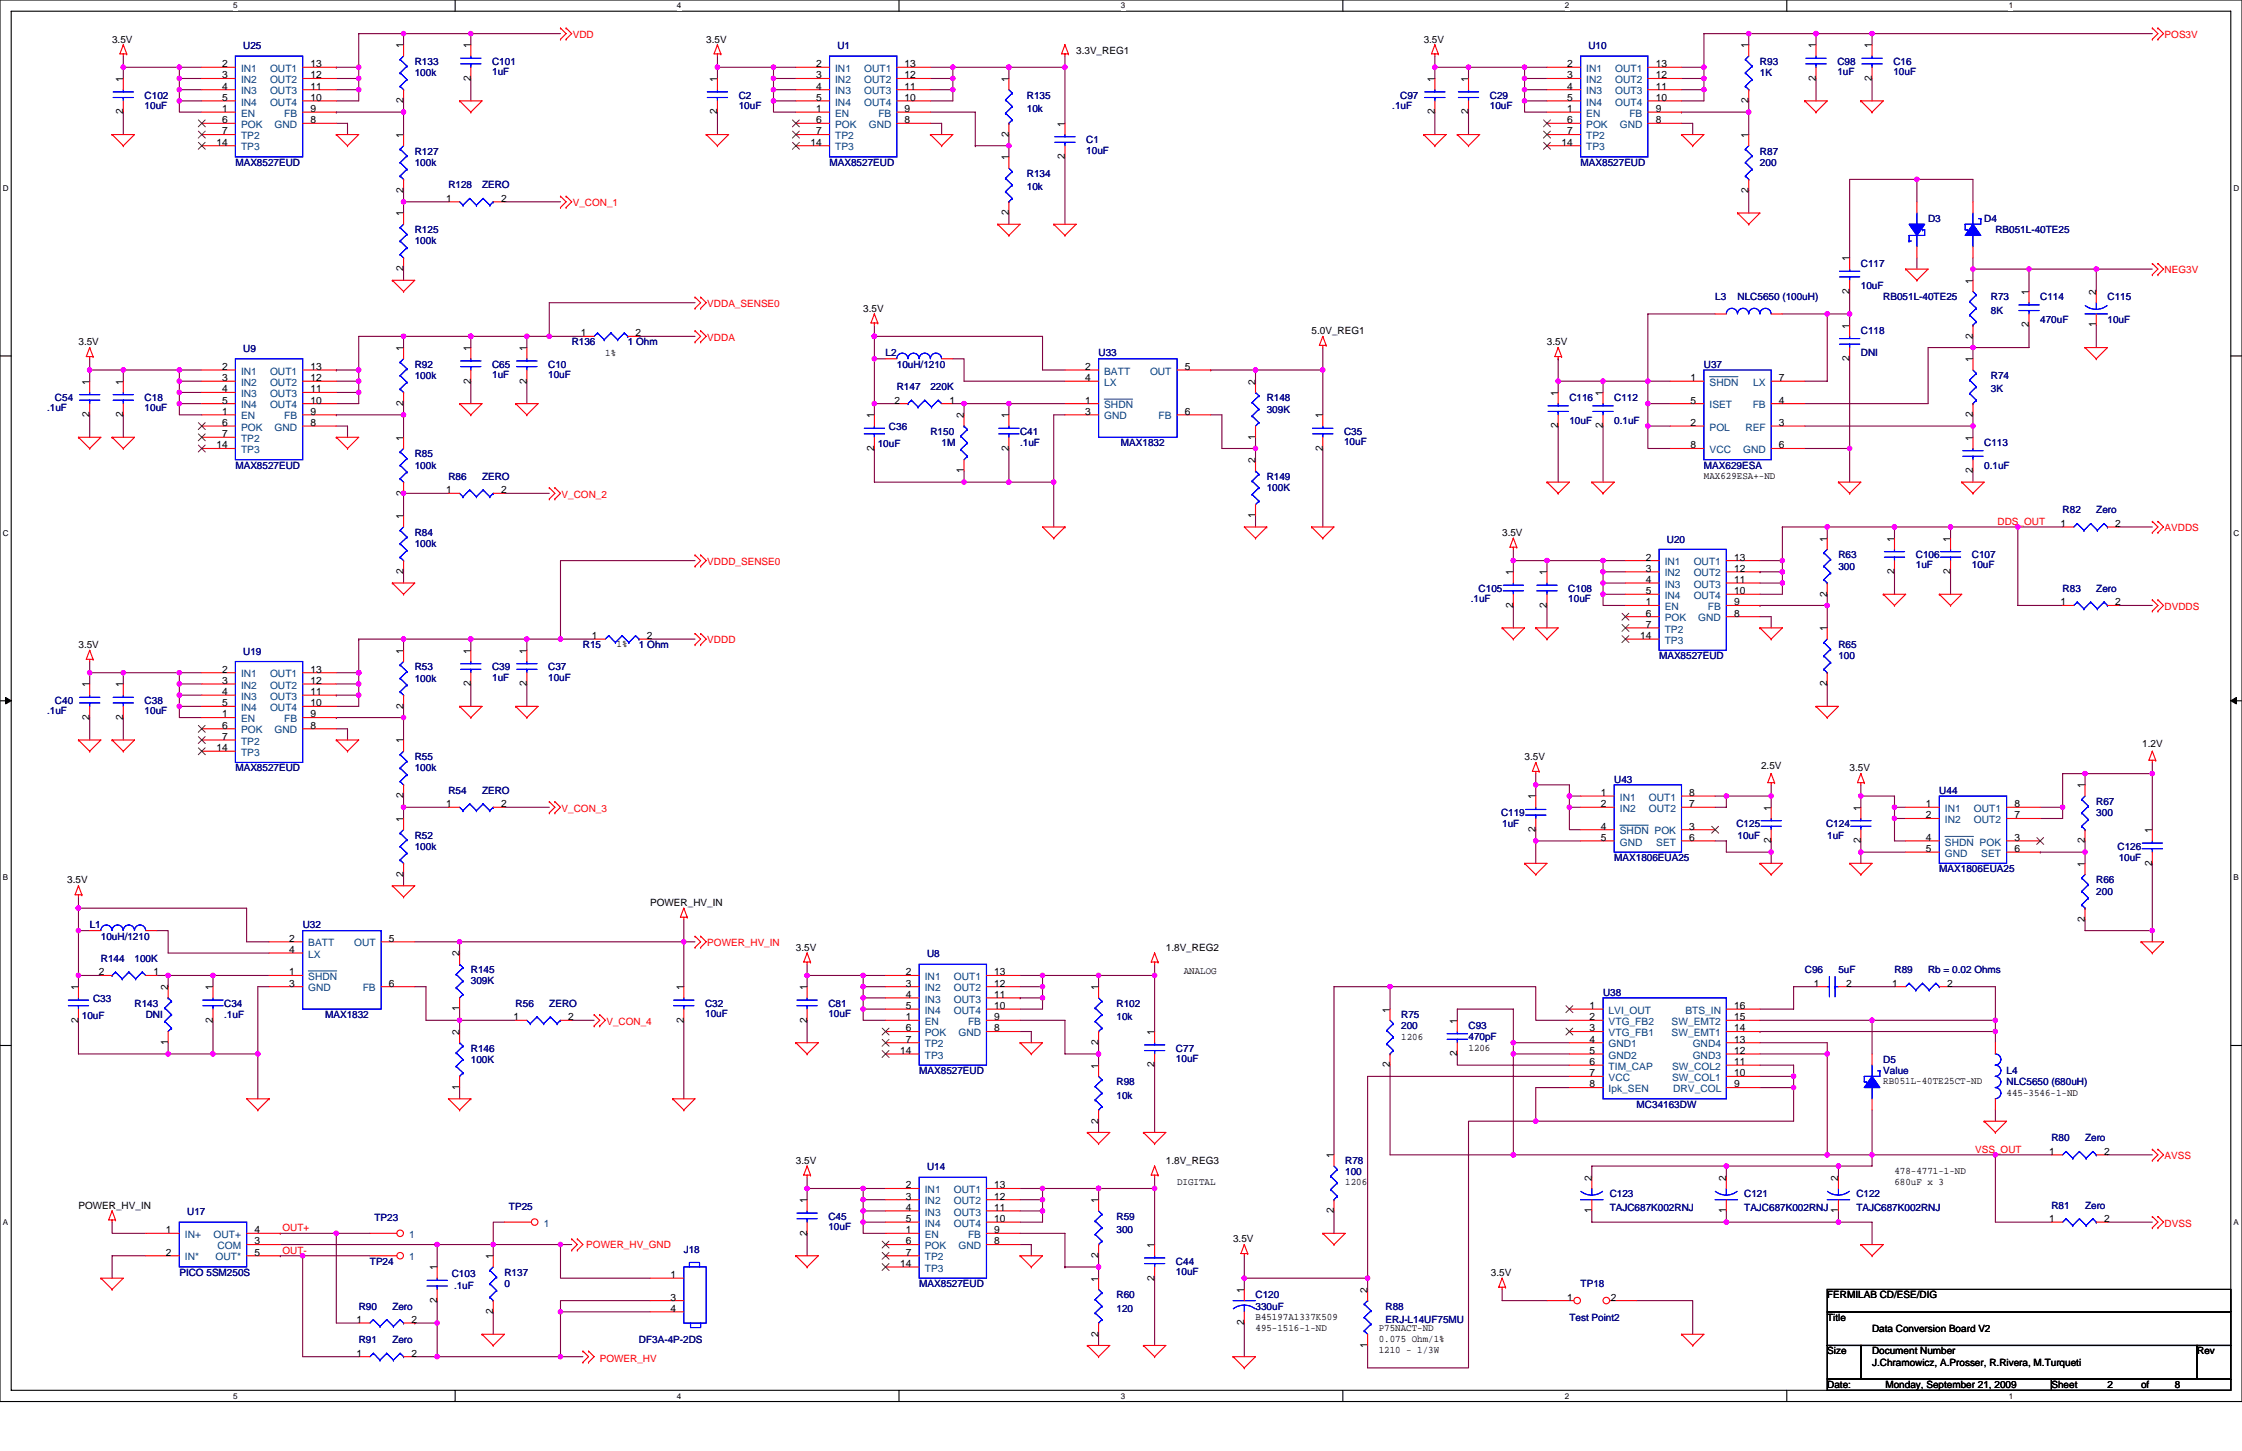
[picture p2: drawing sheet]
<svg xmlns="http://www.w3.org/2000/svg" width="432mm" height="279mm" viewBox="0 0 432 279" stroke-linecap="round" stroke-linejoin="round" font-family="sans-serif">
<defs><g id="words">
<g font-size="1.9">
<text x="21.6" y="8.2">3.5V</text>
<text x="77.7" y="9.3" transform="rotate(-90 77.7 9.3)">1</text>
<text x="90.7" y="9.3" transform="rotate(-90 90.7 9.3)">1</text>
<text x="136" y="8.2">3.5V</text>
<text x="207.3" y="10.4">3.3V_REG1</text>
<text x="274.2" y="8.2">3.5V</text>
<text x="336.8" y="9.3" transform="rotate(-90 336.8 9.3)">1</text>
<text x="349.7" y="9.3" transform="rotate(-90 349.7 9.3)">1</text>
<text x="360.5" y="9.3" transform="rotate(-90 360.5 9.3)">1</text>
<text x="23.7" y="15.8" transform="rotate(-90 23.7 15.8)">1</text>
<text x="42.8" y="12.9">2</text>
<text x="42.8" y="15.1">3</text>
<text x="42.8" y="17.3">4</text>
<text x="59.8" y="17.3">11</text>
<text x="59.8" y="15.1">12</text>
<text x="59.8" y="12.9">13</text>
<text x="90.7" y="15.6" transform="rotate(-90 90.7 15.6)">2</text>
<text x="138.2" y="15.8" transform="rotate(-90 138.2 15.8)">1</text>
<text x="157.2" y="12.9">2</text>
<text x="157.2" y="15.1">3</text>
<text x="157.2" y="17.3">4</text>
<text x="174.2" y="17.3">11</text>
<text x="174.2" y="15.1">12</text>
<text x="174.2" y="12.9">13</text>
<text x="194.3" y="15.8" transform="rotate(-90 194.3 15.8)">1</text>
<text x="276.3" y="15.8" transform="rotate(-90 276.3 15.8)">1</text>
<text x="282.8" y="15.8" transform="rotate(-90 282.8 15.8)">1</text>
<text x="301.8" y="12.9">2</text>
<text x="301.8" y="15.1">3</text>
<text x="301.8" y="17.3">4</text>
<text x="318.9" y="17.3">11</text>
<text x="318.9" y="15.1">12</text>
<text x="318.9" y="12.9">13</text>
<text x="349.7" y="15.6" transform="rotate(-90 349.7 15.6)">2</text>
<text x="360.5" y="15.6" transform="rotate(-90 360.5 15.6)">2</text>
<text x="23.7" y="22" transform="rotate(-90 23.7 22)">2</text>
<text x="42.8" y="21.6">1</text>
<text x="42.8" y="19.4">5</text>
<text x="42.8" y="23.7">6</text>
<text x="59.8" y="21.6">9</text>
<text x="59.8" y="23.7">8</text>
<text x="59.8" y="19.4">10</text>
<text x="77.7" y="19.9" transform="rotate(-90 77.7 19.9)">2</text>
<text x="138.2" y="22" transform="rotate(-90 138.2 22)">2</text>
<text x="157.2" y="21.6">1</text>
<text x="157.2" y="19.4">5</text>
<text x="157.2" y="23.7">6</text>
<text x="174.2" y="21.6">9</text>
<text x="174.2" y="23.7">8</text>
<text x="174.2" y="19.4">10</text>
<text x="276.3" y="22" transform="rotate(-90 276.3 22)">2</text>
<text x="282.8" y="22" transform="rotate(-90 282.8 22)">2</text>
<text x="301.8" y="21.6">1</text>
<text x="301.8" y="19.4">5</text>
<text x="301.8" y="23.7">6</text>
<text x="318.9" y="19.4">10</text>
<text x="318.9" y="23.7">8</text>
<text x="318.9" y="21.6">9</text>
<text x="336.8" y="19.9" transform="rotate(-90 336.8 19.9)">2</text>
<text x="41.7" y="28">14</text>
<text x="42.8" y="25.9">7</text>
<text x="77.7" y="26.6" transform="rotate(-90 77.7 26.6)">1</text>
<text x="156.1" y="28">14</text>
<text x="157.2" y="25.9">7</text>
<text x="194.3" y="26.4" transform="rotate(-90 194.3 26.4)">2</text>
<text x="205.1" y="24.4" transform="rotate(-90 205.1 24.4)">1</text>
<text x="300.8" y="28">14</text>
<text x="301.8" y="25.9">7</text>
<text x="336.8" y="26.6" transform="rotate(-90 336.8 26.6)">1</text>
<text x="194.3" y="30.9" transform="rotate(-90 194.3 30.9)">1</text>
<text x="205.1" y="30.7" transform="rotate(-90 205.1 30.7)">2</text>
<text x="77.7" y="41.7" transform="rotate(-90 77.7 41.7)">1</text>
<text x="77.7" y="37.1" transform="rotate(-90 77.7 37.1)">2</text>
<text x="85.9" y="38.8">1</text>
<text x="96.5" y="38.8">2</text>
<text x="194.3" y="41.5" transform="rotate(-90 194.3 41.5)">2</text>
<text x="336.8" y="37.1" transform="rotate(-90 336.8 37.1)">2</text>
<text x="77.7" y="52.3" transform="rotate(-90 77.7 52.3)">2</text>
<text x="356.2" y="50.3" transform="rotate(-90 356.2 50.3)">1</text>
<text x="356.2" y="56.6" transform="rotate(-90 356.2 56.6)">2</text>
<text x="380" y="54.6" transform="rotate(-90 380 54.6)">1</text>
<text x="390.8" y="56.8" transform="rotate(-90 390.8 56.8)">1</text>
<text x="403.7" y="56.8" transform="rotate(-90 403.7 56.8)">2</text>
<text x="111.8" y="64.7">1</text>
<text x="122.4" y="64.7">2</text>
<text x="166.2" y="60">3.5V</text>
<text x="252.6" y="64.3">5.0V_REG1</text>
<text x="356.2" y="63.3" transform="rotate(-90 356.2 63.3)">1</text>
<text x="380" y="65.2" transform="rotate(-90 380 65.2)">2</text>
<text x="390.8" y="63.1" transform="rotate(-90 390.8 63.1)">2</text>
<text x="403.7" y="63.1" transform="rotate(-90 403.7 63.1)">1</text>
<text x="15.1" y="66.5">3.5V</text>
<text x="42.8" y="71.2">2</text>
<text x="59.8" y="71.2">13</text>
<text x="77.7" y="67.6" transform="rotate(-90 77.7 67.6)">1</text>
<text x="90.7" y="67.6" transform="rotate(-90 90.7 67.6)">1</text>
<text x="101.5" y="67.6" transform="rotate(-90 101.5 67.6)">1</text>
<text x="116.6" y="68.5">1%</text>
<text x="209" y="71.2">2</text>
<text x="228.2" y="71.2">5</text>
<text x="297.9" y="66.5">3.5V</text>
<text x="356.2" y="69.5" transform="rotate(-90 356.2 69.5)">2</text>
<text x="380" y="69.7" transform="rotate(-90 380 69.7)">1</text>
<text x="17.3" y="74.1" transform="rotate(-90 17.3 74.1)">1</text>
<text x="23.7" y="74.1" transform="rotate(-90 23.7 74.1)">1</text>
<text x="42.8" y="73.4">3</text>
<text x="42.8" y="75.5">4</text>
<text x="42.8" y="77.7">5</text>
<text x="59.8" y="75.5">11</text>
<text x="59.8" y="77.7">10</text>
<text x="59.8" y="73.4">12</text>
<text x="90.7" y="73.9" transform="rotate(-90 90.7 73.9)">2</text>
<text x="101.5" y="73.9" transform="rotate(-90 101.5 73.9)">2</text>
<text x="172.3" y="77.7">2</text>
<text x="182.9" y="77.7">1</text>
<text x="209" y="73.4">4</text>
<text x="209" y="77.7">1</text>
<text x="241.8" y="74.1" transform="rotate(-90 241.8 74.1)">2</text>
<text x="300.1" y="76.2" transform="rotate(-90 300.1 76.2)">1</text>
<text x="308.7" y="76.2" transform="rotate(-90 308.7 76.2)">1</text>
<text x="325.6" y="73.4">1</text>
<text x="325.6" y="77.7">5</text>
<text x="342.6" y="77.7">4</text>
<text x="342.6" y="73.4">7</text>
<text x="17.3" y="80.3" transform="rotate(-90 17.3 80.3)">2</text>
<text x="23.7" y="80.3" transform="rotate(-90 23.7 80.3)">2</text>
<text x="42.8" y="79.9">1</text>
<text x="42.8" y="82">6</text>
<text x="59.8" y="79.9">9</text>
<text x="59.8" y="82">8</text>
<text x="77.7" y="78.2" transform="rotate(-90 77.7 78.2)">2</text>
<text x="168.4" y="80.5" transform="rotate(-90 168.4 80.5)">1</text>
<text x="185.7" y="80.5" transform="rotate(-90 185.7 80.5)">2</text>
<text x="194.3" y="80.5" transform="rotate(-90 194.3 80.5)">1</text>
<text x="209" y="79.9">3</text>
<text x="228.2" y="79.9">6</text>
<text x="254.7" y="80.5" transform="rotate(-90 254.7 80.5)">1</text>
<text x="300.1" y="82.5" transform="rotate(-90 300.1 82.5)">2</text>
<text x="308.7" y="82.5" transform="rotate(-90 308.7 82.5)">2</text>
<text x="325.6" y="82">2</text>
<text x="342.6" y="82">3</text>
<text x="380" y="80.3" transform="rotate(-90 380 80.3)">2</text>
<text x="41.7" y="86.3">14</text>
<text x="42.8" y="84.2">7</text>
<text x="77.7" y="84.9" transform="rotate(-90 77.7 84.9)">1</text>
<text x="168.4" y="86.8" transform="rotate(-90 168.4 86.8)">2</text>
<text x="194.3" y="86.8" transform="rotate(-90 194.3 86.8)">2</text>
<text x="241.8" y="89.2" transform="rotate(-90 241.8 89.2)">2</text>
<text x="241.8" y="84.6" transform="rotate(-90 241.8 84.6)">1</text>
<text x="254.7" y="86.8" transform="rotate(-90 254.7 86.8)">2</text>
<text x="325.6" y="86.3">8</text>
<text x="342.6" y="86.3">6</text>
<text x="380" y="84.9" transform="rotate(-90 380 84.9)">1</text>
<text x="77.7" y="95.4" transform="rotate(-90 77.7 95.4)">2</text>
<text x="85.9" y="95">1</text>
<text x="96.5" y="95">2</text>
<text x="185.7" y="91.1" transform="rotate(-90 185.7 91.1)">1</text>
<text x="328.2" y="92.2">MAX629ESA+-ND</text>
<text x="380" y="91.1" transform="rotate(-90 380 91.1)">2</text>
<text x="77.7" y="100" transform="rotate(-90 77.7 100)">1</text>
<text x="241.8" y="99.8" transform="rotate(-90 241.8 99.8)">1</text>
<text x="396.8" y="101.5">1</text>
<text x="407.4" y="101.5">2</text>
<text x="289.3" y="103.2">3.5V</text>
<text x="316.9" y="107.9">2</text>
<text x="334" y="107.9">13</text>
<text x="351.9" y="104.3" transform="rotate(-90 351.9 104.3)">1</text>
<text x="364.8" y="104.3" transform="rotate(-90 364.8 104.3)">1</text>
<text x="375.6" y="104.3" transform="rotate(-90 375.6 104.3)">1</text>
<text x="77.7" y="110.6" transform="rotate(-90 77.7 110.6)">2</text>
<text x="291.4" y="110.8" transform="rotate(-90 291.4 110.8)">1</text>
<text x="297.9" y="110.8" transform="rotate(-90 297.9 110.8)">1</text>
<text x="316.9" y="110.1">3</text>
<text x="316.9" y="112.2">4</text>
<text x="334" y="112.2">11</text>
<text x="334" y="110.1">12</text>
<text x="364.8" y="110.6" transform="rotate(-90 364.8 110.6)">2</text>
<text x="375.6" y="110.6" transform="rotate(-90 375.6 110.6)">2</text>
<text x="291.4" y="117" transform="rotate(-90 291.4 117)">2</text>
<text x="297.9" y="117" transform="rotate(-90 297.9 117)">2</text>
<text x="316.9" y="116.6">1</text>
<text x="316.9" y="114.4">5</text>
<text x="316.9" y="118.7">6</text>
<text x="334" y="116.6">9</text>
<text x="334" y="118.7">8</text>
<text x="334" y="114.4">10</text>
<text x="351.9" y="114.9" transform="rotate(-90 351.9 114.9)">2</text>
<text x="396.8" y="116.6">1</text>
<text x="407.4" y="116.6">2</text>
<text x="15.1" y="124.8">3.5V</text>
<text x="77.7" y="125.9" transform="rotate(-90 77.7 125.9)">1</text>
<text x="90.7" y="125.9" transform="rotate(-90 90.7 125.9)">1</text>
<text x="101.5" y="125.9" transform="rotate(-90 101.5 125.9)">1</text>
<text x="114" y="123">1</text>
<text x="118.7" y="124.6">1%</text>
<text x="124.6" y="123">2</text>
<text x="315.9" y="123">14</text>
<text x="316.9" y="120.9">7</text>
<text x="351.9" y="121.6" transform="rotate(-90 351.9 121.6)">1</text>
<text x="42.8" y="129.5">2</text>
<text x="42.8" y="131.7">3</text>
<text x="59.8" y="131.7">12</text>
<text x="59.8" y="129.5">13</text>
<text x="17.3" y="132.4" transform="rotate(-90 17.3 132.4)">1</text>
<text x="23.7" y="132.4" transform="rotate(-90 23.7 132.4)">1</text>
<text x="42.8" y="133.8">4</text>
<text x="42.8" y="136">5</text>
<text x="59.8" y="133.8">11</text>
<text x="59.8" y="136">10</text>
<text x="77.7" y="136.5" transform="rotate(-90 77.7 136.5)">2</text>
<text x="90.7" y="132.1" transform="rotate(-90 90.7 132.1)">2</text>
<text x="101.5" y="132.1" transform="rotate(-90 101.5 132.1)">2</text>
<text x="351.9" y="132.1" transform="rotate(-90 351.9 132.1)">2</text>
<text x="17.3" y="138.6" transform="rotate(-90 17.3 138.6)">2</text>
<text x="23.7" y="138.6" transform="rotate(-90 23.7 138.6)">2</text>
<text x="42.8" y="138.2">1</text>
<text x="42.8" y="140.3">6</text>
<text x="42.8" y="142.5">7</text>
<text x="59.8" y="138.2">9</text>
<text x="59.8" y="140.3">8</text>
<text x="77.7" y="143.2" transform="rotate(-90 77.7 143.2)">1</text>
<text x="412.6" y="143.8">1.2V</text>
<text x="41.7" y="144.6">14</text>
<text x="293.6" y="146.4">3.5V</text>
<text x="339.2" y="148.1">2.5V</text>
<text x="356.2" y="148.5">3.5V</text>
<text x="77.7" y="153.7" transform="rotate(-90 77.7 153.7)">2</text>
<text x="85.9" y="155.4">1</text>
<text x="96.5" y="155.4">2</text>
<text x="295.8" y="153.9" transform="rotate(-90 295.8 153.9)">1</text>
<text x="308.3" y="153.3">1</text>
<text x="308.3" y="155.4">2</text>
<text x="325.4" y="155.4">7</text>
<text x="325.4" y="153.3">8</text>
<text x="370.9" y="155.4">1</text>
<text x="388" y="155.4">8</text>
<text x="401.6" y="151.8" transform="rotate(-90 401.6 151.8)">1</text>
<text x="77.7" y="158.3" transform="rotate(-90 77.7 158.3)">1</text>
<text x="295.8" y="160.2" transform="rotate(-90 295.8 160.2)">2</text>
<text x="308.3" y="159.7">4</text>
<text x="308.3" y="161.9">5</text>
<text x="325.4" y="159.7">3</text>
<text x="325.4" y="161.9">6</text>
<text x="341.1" y="156.1" transform="rotate(-90 341.1 156.1)">1</text>
<text x="358.4" y="156.1" transform="rotate(-90 358.4 156.1)">1</text>
<text x="370.9" y="161.9">4</text>
<text x="370.9" y="157.6">2</text>
<text x="388" y="161.9">3</text>
<text x="388" y="157.6">7</text>
<text x="414.5" y="160.4" transform="rotate(-90 414.5 160.4)">1</text>
<text x="341.1" y="162.4" transform="rotate(-90 341.1 162.4)">2</text>
<text x="358.4" y="162.4" transform="rotate(-90 358.4 162.4)">2</text>
<text x="370.9" y="164.1">5</text>
<text x="388" y="164.1">6</text>
<text x="401.6" y="166.9" transform="rotate(-90 401.6 166.9)">1</text>
<text x="401.6" y="162.4" transform="rotate(-90 401.6 162.4)">2</text>
<text x="414.5" y="166.7" transform="rotate(-90 414.5 166.7)">2</text>
<text x="13" y="170.1">3.5V</text>
<text x="77.7" y="168.8" transform="rotate(-90 77.7 168.8)">2</text>
<text x="125.2" y="174.4">POWER_HV_IN</text>
<text x="401.6" y="177.5" transform="rotate(-90 401.6 177.5)">2</text>
<text x="55.7" y="183.5">4</text>
<text x="55.7" y="181.3">2</text>
<text x="74.9" y="181.3">5</text>
<text x="88.5" y="184.2" transform="rotate(-90 88.5 184.2)">2</text>
<text x="153.3" y="183.1">3.5V</text>
<text x="224.5" y="183.1">1.8V_REG2</text>
<text x="15.1" y="190.6" transform="rotate(-90 15.1 190.6)">1</text>
<text x="19" y="187.8">2</text>
<text x="29.6" y="187.8">1</text>
<text x="32.4" y="190.6" transform="rotate(-90 32.4 190.6)">2</text>
<text x="41" y="190.6" transform="rotate(-90 41 190.6)">1</text>
<text x="55.7" y="190">3</text>
<text x="55.7" y="187.8">1</text>
<text x="74.9" y="190">6</text>
<text x="131.7" y="190.6" transform="rotate(-90 131.7 190.6)">1</text>
<text x="155.4" y="190.6" transform="rotate(-90 155.4 190.6)">1</text>
<text x="174.5" y="187.8">2</text>
<text x="174.5" y="190">3</text>
<text x="191.5" y="190">12</text>
<text x="191.5" y="187.8">13</text>
<text x="211.6" y="190.6" transform="rotate(-90 211.6 190.6)">1</text>
<text x="228" y="187.6">ANALOG</text>
<text x="349.3" y="190">1</text>
<text x="355.6" y="190">2</text>
<text x="364.4" y="190">1</text>
<text x="375" y="190">2</text>
<text x="15.1" y="196.9" transform="rotate(-90 15.1 196.9)">2</text>
<text x="41" y="196.9" transform="rotate(-90 41 196.9)">2</text>
<text x="88.5" y="194.8" transform="rotate(-90 88.5 194.8)">1</text>
<text x="98.9" y="196.4">1</text>
<text x="109.5" y="196.4">2</text>
<text x="131.7" y="196.9" transform="rotate(-90 131.7 196.9)">2</text>
<text x="155.4" y="196.9" transform="rotate(-90 155.4 196.9)">2</text>
<text x="174.5" y="196.4">1</text>
<text x="174.5" y="192.1">4</text>
<text x="174.5" y="194.3">5</text>
<text x="191.5" y="196.4">9</text>
<text x="191.5" y="192.1">11</text>
<text x="191.5" y="194.3">10</text>
<text x="267.7" y="195" transform="rotate(-90 267.7 195)">1</text>
<text x="280.6" y="197.1" transform="rotate(-90 280.6 197.1)">1</text>
<text x="306.2" y="194.3">1</text>
<text x="306.2" y="196.4">2</text>
<text x="334" y="194.3">16</text>
<text x="334" y="196.4">15</text>
<text x="32.4" y="201.2" transform="rotate(-90 32.4 201.2)">1</text>
<text x="88.5" y="199.3" transform="rotate(-90 88.5 199.3)">2</text>
<text x="173.4" y="202.9">14</text>
<text x="174.5" y="198.6">6</text>
<text x="174.5" y="200.8">7</text>
<text x="191.5" y="198.6">8</text>
<text x="211.6" y="201.2" transform="rotate(-90 211.6 201.2)">2</text>
<text x="222.4" y="199.3" transform="rotate(-90 222.4 199.3)">1</text>
<text x="269.9" y="200.2">1206</text>
<text x="280.6" y="203.4" transform="rotate(-90 280.6 203.4)">2</text>
<text x="282.8" y="202.3">1206</text>
<text x="306.2" y="198.6">3</text>
<text x="306.2" y="200.8">4</text>
<text x="306.2" y="202.9">5</text>
<text x="334" y="198.6">14</text>
<text x="334" y="202.9">12</text>
<text x="334" y="200.8">13</text>
<text x="88.5" y="209.9" transform="rotate(-90 88.5 209.9)">1</text>
<text x="211.6" y="205.8" transform="rotate(-90 211.6 205.8)">1</text>
<text x="222.4" y="205.5" transform="rotate(-90 222.4 205.5)">2</text>
<text x="267.7" y="205.5" transform="rotate(-90 267.7 205.5)">2</text>
<text x="306.2" y="205.1">6</text>
<text x="306.2" y="207.2">7</text>
<text x="306.2" y="209.4">8</text>
<text x="334" y="205.1">11</text>
<text x="334" y="207.2">10</text>
<text x="334" y="209.4">9</text>
<text x="362.7" y="208.8">RB051L-40TE25CT-ND</text>
<text x="386.5" y="211">445-3546-1-ND</text>
<text x="211.6" y="216.3" transform="rotate(-90 211.6 216.3)">2</text>
<text x="153.3" y="224.1">3.5V</text>
<text x="224.5" y="224.1">1.8V_REG3</text>
<text x="256.9" y="223" transform="rotate(-90 256.9 223)">1</text>
<text x="306.6" y="227.4" transform="rotate(-90 306.6 227.4)">2</text>
<text x="332.5" y="227.4" transform="rotate(-90 332.5 227.4)">2</text>
<text x="354.1" y="227.4" transform="rotate(-90 354.1 227.4)">2</text>
<text x="364.9" y="226.1">478-4771-1-ND</text>
<text x="394.7" y="222.4">1</text>
<text x="405.2" y="222.4">2</text>
<text x="15.1" y="232.7">POWER_HV_IN</text>
<text x="155.4" y="231.7" transform="rotate(-90 155.4 231.7)">1</text>
<text x="174.5" y="228.8">2</text>
<text x="174.5" y="231">3</text>
<text x="174.5" y="233.2">4</text>
<text x="191.5" y="233.2">11</text>
<text x="191.5" y="231">12</text>
<text x="191.5" y="228.8">13</text>
<text x="211.6" y="231.7" transform="rotate(-90 211.6 231.7)">1</text>
<text x="226.7" y="228.2">DIGITAL</text>
<text x="256.9" y="233.6" transform="rotate(-90 256.9 233.6)">2</text>
<text x="259.1" y="228.2">1206</text>
<text x="306.6" y="233.6" transform="rotate(-90 306.6 233.6)">1</text>
<text x="332.5" y="233.6" transform="rotate(-90 332.5 233.6)">1</text>
<text x="354.1" y="233.6" transform="rotate(-90 354.1 233.6)">1</text>
<text x="364.9" y="228.2">680uF x 3</text>
<text x="32" y="237.5">1</text>
<text x="49" y="239.6">3</text>
<text x="49" y="237.5">4</text>
<text x="155.4" y="237.9" transform="rotate(-90 155.4 237.9)">2</text>
<text x="174.5" y="237.5">1</text>
<text x="174.5" y="235.3">5</text>
<text x="174.5" y="239.6">6</text>
<text x="191.5" y="237.5">9</text>
<text x="191.5" y="239.6">8</text>
<text x="191.5" y="235.3">10</text>
<text x="237.5" y="239.2">3.5V</text>
<text x="394.7" y="235.3">1</text>
<text x="405.2" y="235.3">2</text>
<text x="32" y="241.8">2</text>
<text x="49" y="241.8">5</text>
<text x="84.2" y="244.6" transform="rotate(-90 84.2 244.6)">1</text>
<text x="95" y="242.5" transform="rotate(-90 95 242.5)">1</text>
<text x="173.4" y="243.9">14</text>
<text x="174.5" y="241.8">7</text>
<text x="211.6" y="242.3" transform="rotate(-90 211.6 242.3)">2</text>
<text x="222.4" y="240.3" transform="rotate(-90 222.4 240.3)">1</text>
<text x="287.1" y="245.7">3.5V</text>
<text x="84.2" y="250.9" transform="rotate(-90 84.2 250.9)">2</text>
<text x="129.1" y="246.1">1</text>
<text x="129.1" y="250.4">3</text>
<text x="211.6" y="246.8" transform="rotate(-90 211.6 246.8)">1</text>
<text x="222.4" y="246.6" transform="rotate(-90 222.4 246.6)">2</text>
<text x="239.6" y="248.9" transform="rotate(-90 239.6 248.9)">1</text>
<text x="263.4" y="248.9" transform="rotate(-90 263.4 248.9)">2</text>
<text x="301.8" y="250.4">1</text>
<text x="310.2" y="250.4">2</text>
<text x="351.9" y="250">FERMILAB CD/ESE/DIG</text>
<text x="68.7" y="254.7">1</text>
<text x="79.2" y="254.7">2</text>
<text x="95" y="253" transform="rotate(-90 95 253)">2</text>
<text x="129.1" y="252.6">4</text>
<text x="211.6" y="257.4" transform="rotate(-90 211.6 257.4)">2</text>
<text x="239.6" y="255.2" transform="rotate(-90 239.6 255.2)">2</text>
<text x="241.8" y="254.1">B45197A1337K509</text>
<text x="241.8" y="256.3">495-1516-1-ND</text>
<text x="265.6" y="256.3">P75NACT-ND</text>
<text x="351.9" y="254.3">Title</text>
<text x="360.6" y="256.5">Data Conversion Board V2</text>
<text x="68.7" y="261.2">1</text>
<text x="79.2" y="261.2">2</text>
<text x="263.4" y="259.5" transform="rotate(-90 263.4 259.5)">1</text>
<text x="265.6" y="260.6">1210 - 1/3W</text>
<text x="265.6" y="258.5">0.075 Ohm/1%</text>
<text x="351.9" y="260.8">Size</text>
<text x="360.6" y="260.8">Document Number</text>
<text x="360.6" y="263">J.Chramowicz, A.Prosser, R.Rivera, M.Turqueti</text>
<text x="423.2" y="260.8">Rev</text>
<text x="351.9" y="267.3">Date:</text>
<text x="363.1" y="267.3">Monday, September 21, 2009</text>
<text x="395.1" y="267.3">Sheet</text>
<text x="405.9" y="267.3">2</text>
<text x="412.4" y="267.3">of</text>
<text x="418.8" y="267.3">8</text>
</g>
<g font-size="1.9" fill="#000080">
<text x="46.8" y="9.5">U25</text>
<text x="161.3" y="9.5">U1</text>
<text x="305.9" y="9.5">U10</text>
<text x="79.9" y="12.5">R133</text>
<text x="79.9" y="14.7">100k</text>
<text x="94.8" y="12.5">C101</text>
<text x="94.8" y="14.5">1uF</text>
<text x="339" y="12.5">R93</text>
<text x="339" y="14.7">1K</text>
<text x="353.9" y="12.5">C98</text>
<text x="353.9" y="14.5">1uF</text>
<text x="364.7" y="12.5">C16</text>
<text x="364.7" y="14.5">10uF</text>
<text x="27.9" y="19">C102</text>
<text x="27.9" y="20.9">10uF</text>
<text x="142.3" y="19">C2</text>
<text x="142.3" y="20.9">10uF</text>
<text x="197.8" y="19">R135</text>
<text x="197.8" y="21.6">10k</text>
<text x="268.1" y="20.9">.1uF</text>
<text x="269.7" y="19">C97</text>
<text x="286.9" y="19">C29</text>
<text x="286.9" y="20.9">10uF</text>
<text x="79.9" y="29.8">R127</text>
<text x="209.2" y="27.6">C1</text>
<text x="209.2" y="29.6">10uF</text>
<text x="339" y="29.8">R87</text>
<text x="45.3" y="31.9">MAX8527EUD</text>
<text x="79.9" y="31.9">100k</text>
<text x="159.8" y="31.9">MAX8527EUD</text>
<text x="197.8" y="34.1">R134</text>
<text x="304.4" y="31.9">MAX8527EUD</text>
<text x="339" y="31.9">200</text>
<text x="86.4" y="36.3">R128</text>
<text x="92.8" y="36.3">ZERO</text>
<text x="197.8" y="36.7">10k</text>
<text x="79.9" y="44.9">R125</text>
<text x="79.9" y="47.1">100k</text>
<text x="371.3" y="42.7">D3</text>
<text x="382.1" y="42.7">D4</text>
<text x="384.3" y="44.9">RB051L-40TE25</text>
<text x="358.4" y="51.4">C117</text>
<text x="330.3" y="57.8">L3</text>
<text x="334.6" y="57.8">NLC5650 (100uH)</text>
<text x="358.4" y="55.7">10uF</text>
<text x="362.7" y="57.8">RB051L-40TE25</text>
<text x="383.4" y="57.8">R73</text>
<text x="392.9" y="57.8">C114</text>
<text x="405.9" y="57.8">C115</text>
<text x="358.4" y="64.3">C118</text>
<text x="383.4" y="60.4">8K</text>
<text x="392.9" y="62.2">470uF</text>
<text x="405.9" y="62.2">10uF</text>
<text x="46.8" y="67.8">U9</text>
<text x="79.9" y="70.8">R92</text>
<text x="94.8" y="70.8">C65</text>
<text x="105.6" y="70.8">C10</text>
<text x="110.1" y="66.5">R136</text>
<text x="120.9" y="66.5">1 Ohm</text>
<text x="170.6" y="68.6">L2</text>
<text x="172.7" y="70.8">10uH/1210</text>
<text x="211.6" y="68.6">U33</text>
<text x="328.2" y="70.8">U37</text>
<text x="358.4" y="68.6">DNI</text>
<text x="10.6" y="77.3">C54</text>
<text x="27.9" y="77.3">C18</text>
<text x="79.9" y="73">100k</text>
<text x="94.8" y="72.7">1uF</text>
<text x="105.6" y="72.7">10uF</text>
<text x="172.7" y="75.1">R147</text>
<text x="179.2" y="75.1">220K</text>
<text x="244" y="77.3">R148</text>
<text x="302.3" y="77.3">C116</text>
<text x="310.9" y="77.3">C112</text>
<text x="383.4" y="73">R74</text>
<text x="383.4" y="75.5">3K</text>
<text x="9.1" y="79.2">.1uF</text>
<text x="27.9" y="79.2">10uF</text>
<text x="171.2" y="82.9">C36</text>
<text x="179.2" y="83.8">R150</text>
<text x="196.5" y="83.8">C41</text>
<text x="244" y="79.4">309K</text>
<text x="258.9" y="83.8">C35</text>
<text x="302.3" y="81.6">10uF</text>
<text x="310.9" y="81.6">0.1uF</text>
<text x="79.9" y="88.1">R85</text>
<text x="169.1" y="86.1">10uF</text>
<text x="181.4" y="85.9">1M</text>
<text x="196.5" y="85.9">.1uF</text>
<text x="215.9" y="85.9">MAX1832</text>
<text x="258.9" y="85.7">10uF</text>
<text x="382.1" y="85.9">C113</text>
<text x="45.3" y="90.2">MAX8527EUD</text>
<text x="79.9" y="90.2">100k</text>
<text x="86.4" y="92.4">R86</text>
<text x="92.8" y="92.4">ZERO</text>
<text x="244" y="92.4">R149</text>
<text x="244" y="94.6">100K</text>
<text x="328.2" y="90.2">MAX629ESA</text>
<text x="382.1" y="90.2">0.1uF</text>
<text x="397.3" y="98.9">R82</text>
<text x="403.7" y="98.9">Zero</text>
<text x="79.9" y="103.2">R84</text>
<text x="79.9" y="105.3">100k</text>
<text x="321" y="104.5">U20</text>
<text x="354.1" y="107.5">R63</text>
<text x="369" y="107.5">C106</text>
<text x="379.8" y="107.5">C107</text>
<text x="284.8" y="114">C105</text>
<text x="302" y="114">C108</text>
<text x="354.1" y="109.7">300</text>
<text x="369" y="109.5">1uF</text>
<text x="379.8" y="109.5">10uF</text>
<text x="397.3" y="114">R83</text>
<text x="403.7" y="114">Zero</text>
<text x="283.3" y="115.9">.1uF</text>
<text x="302" y="115.9">10uF</text>
<text x="112.3" y="124.8">R15</text>
<text x="123.1" y="124.8">1 Ohm</text>
<text x="354.1" y="124.8">R65</text>
<text x="46.8" y="126.1">U19</text>
<text x="79.9" y="129.1">R53</text>
<text x="79.9" y="131.3">100k</text>
<text x="94.8" y="129.1">C39</text>
<text x="94.8" y="131">1uF</text>
<text x="105.6" y="129.1">C37</text>
<text x="105.6" y="131">10uF</text>
<text x="319.5" y="126.9">MAX8527EUD</text>
<text x="354.1" y="126.9">100</text>
<text x="9.1" y="137.5">.1uF</text>
<text x="10.6" y="135.6">C40</text>
<text x="27.9" y="135.6">C38</text>
<text x="27.9" y="137.5">10uF</text>
<text x="45.3" y="148.5">MAX8527EUD</text>
<text x="79.9" y="146.4">R55</text>
<text x="79.9" y="148.5">100k</text>
<text x="86.4" y="152.8">R54</text>
<text x="92.8" y="152.8">ZERO</text>
<text x="310.9" y="150.7">U43</text>
<text x="373.5" y="152.8">U44</text>
<text x="403.7" y="155">R67</text>
<text x="79.9" y="161.5">R52</text>
<text x="289.1" y="157.2">C119</text>
<text x="289.3" y="159.3">1uF</text>
<text x="334.4" y="159.3">C125</text>
<text x="334.6" y="161.5">10uF</text>
<text x="351.7" y="159.3">C124</text>
<text x="351.9" y="161.5">1uF</text>
<text x="403.7" y="157.2">300</text>
<text x="79.9" y="163.6">100k</text>
<text x="310.9" y="165.8">MAX1806EUA25</text>
<text x="373.5" y="168">MAX1806EUA25</text>
<text x="407.8" y="163.6">C126</text>
<text x="408.1" y="165.8">10uF</text>
<text x="403.7" y="170.1">R66</text>
<text x="403.7" y="172.3">200</text>
<text x="17.3" y="178.8">L1</text>
<text x="58.3" y="178.8">U32</text>
<text x="19.4" y="180.9">10uH/1210</text>
<text x="19.4" y="185.2">R144</text>
<text x="25.9" y="185.2">100K</text>
<text x="178.5" y="184.4">U8</text>
<text x="90.7" y="187.4">R145</text>
<text x="90.7" y="189.5">309K</text>
<text x="308.7" y="191.7">U38</text>
<text x="347.6" y="187.4">C96</text>
<text x="354.1" y="187.4">5uF</text>
<text x="364.9" y="187.4">R89</text>
<text x="371.3" y="187.4">Rb = 0.02 Ohms</text>
<text x="15.8" y="196.2">10uF</text>
<text x="17.9" y="193">C33</text>
<text x="25.9" y="193.9">R143</text>
<text x="28.1" y="196">DNI</text>
<text x="43.2" y="193.9">C34</text>
<text x="43.2" y="196">.1uF</text>
<text x="62.6" y="196">MAX1832</text>
<text x="99.3" y="193.9">R56</text>
<text x="105.8" y="193.9">ZERO</text>
<text x="135.8" y="193.9">C32</text>
<text x="135.8" y="195.8">10uF</text>
<text x="159.6" y="193.9">C81</text>
<text x="159.6" y="195.8">10uF</text>
<text x="215" y="193.9">R102</text>
<text x="215" y="196.4">10k</text>
<text x="269.9" y="196">R75</text>
<text x="90.7" y="202.5">R146</text>
<text x="226.5" y="202.5">C77</text>
<text x="269.9" y="198.2">200</text>
<text x="282.8" y="198.2">C93</text>
<text x="282.8" y="200.3">470pF</text>
<text x="90.7" y="204.7">100K</text>
<text x="177" y="206.8">MAX8527EUD</text>
<text x="215" y="209">R98</text>
<text x="226.5" y="204.4">10uF</text>
<text x="362.7" y="204.7">D5</text>
<text x="362.7" y="206.8">Value</text>
<text x="386.5" y="206.8">L4</text>
<text x="386.5" y="209">NLC5650 (680uH)</text>
<text x="215" y="211.6">10k</text>
<text x="315.2" y="213.3">MC34163DW</text>
<text x="395.1" y="219.8">R80</text>
<text x="401.6" y="219.8">Zero</text>
<text x="178.5" y="225.4">U14</text>
<text x="259.1" y="224.1">R78</text>
<text x="259.1" y="226.3">100</text>
<text x="98" y="232.9">TP25</text>
<text x="310" y="230.6">C123</text>
<text x="310" y="233.2">TAJC687K002RNJ</text>
<text x="335.9" y="230.6">C121</text>
<text x="335.9" y="233.2">TAJC687K002RNJ</text>
<text x="357.5" y="230.6">C122</text>
<text x="357.5" y="233.2">TAJC687K002RNJ</text>
<text x="395.1" y="232.7">R81</text>
<text x="401.6" y="232.7">Zero</text>
<text x="36" y="234">U17</text>
<text x="72.1" y="235.1">TP23</text>
<text x="159.6" y="234.9">C45</text>
<text x="159.6" y="236.8">10uF</text>
<text x="215" y="234.9">R59</text>
<text x="215" y="237.5">300</text>
<text x="34.5" y="245.7">PICO 5SM250S</text>
<text x="71.2" y="243.5">TP24</text>
<text x="87" y="245.9">C103</text>
<text x="97.2" y="245.7">R137</text>
<text x="131.7" y="241.4">J18</text>
<text x="226.5" y="243.5">C44</text>
<text x="226.5" y="245.5">10uF</text>
<text x="87.4" y="248.3">.1uF</text>
<text x="97.2" y="247.8">0</text>
<text x="177" y="247.8">MAX8527EUD</text>
<text x="215" y="250">R60</text>
<text x="241.8" y="250">C120</text>
<text x="304.4" y="247.8">TP18</text>
<text x="69.1" y="252.2">R90</text>
<text x="75.6" y="252.2">Zero</text>
<text x="215" y="252.6">120</text>
<text x="241.8" y="252.2">330uF</text>
<text x="266.8" y="252.2">R88</text>
<text x="266.8" y="254.7">ERJ-L14UF75MU</text>
<text x="302.3" y="254.3">Test Point2</text>
<text x="69.1" y="258.6">R91</text>
<text x="75.6" y="258.6">Zero</text>
<text x="123.1" y="258.6">DF3A-4P-2DS</text>
</g>
<g font-size="1.9" fill="#f00">
<text x="110.3" y="7.3">VDD</text>
<text x="416.9" y="7.3">POS3V</text>
<text x="110.3" y="39.7">V_CON_1</text>
<text x="416.9" y="52.7">NEG3V</text>
<text x="136.2" y="59.1">VDDA_SENSE0</text>
<text x="136.2" y="65.6">VDDA</text>
<text x="108.2" y="95.8">V_CON_2</text>
<text x="384.7" y="101">DDS_OUT</text>
<text x="416.9" y="102.3">AVDDS</text>
<text x="136.2" y="108.8">VDDD_SENSE0</text>
<text x="416.9" y="117.4">DVDDS</text>
<text x="136.2" y="123.9">VDDD</text>
<text x="108.2" y="156.3">V_CON_3</text>
<text x="136.2" y="182.2">POWER_HV_IN</text>
<text x="116.8" y="197.3">V_CON_4</text>
<text x="380.4" y="222">VSS_OUT</text>
<text x="416.9" y="223.2">AVSS</text>
<text x="54.4" y="237.1">OUT+</text>
<text x="416.9" y="236.2">DVSS</text>
<text x="54.4" y="241.4">OUT-</text>
<text x="112.9" y="240.3">POWER_HV_GND</text>
<text x="115.5" y="262.3">POWER_HV</text>
</g>
<g font-size="1.9" fill="#004080">
<text x="46.4" y="13.8">IN1</text>
<text x="46.4" y="16">IN2</text>
<text x="52" y="16">OUT2</text>
<text x="52" y="13.8">OUT1</text>
<text x="160.8" y="13.8">IN1</text>
<text x="160.8" y="16">IN2</text>
<text x="166.4" y="16">OUT2</text>
<text x="166.4" y="13.8">OUT1</text>
<text x="305.5" y="13.8">IN1</text>
<text x="305.5" y="16">IN2</text>
<text x="311.1" y="16">OUT2</text>
<text x="311.1" y="13.8">OUT1</text>
<text x="46.4" y="22.5">EN</text>
<text x="46.4" y="18.2">IN3</text>
<text x="46.4" y="20.3">IN4</text>
<text x="52" y="18.2">OUT3</text>
<text x="52" y="20.3">OUT4</text>
<text x="54.7" y="22.5">FB</text>
<text x="160.8" y="22.5">EN</text>
<text x="160.8" y="18.2">IN3</text>
<text x="160.8" y="20.3">IN4</text>
<text x="166.4" y="18.2">OUT3</text>
<text x="166.4" y="20.3">OUT4</text>
<text x="169.2" y="22.5">FB</text>
<text x="305.5" y="22.5">EN</text>
<text x="305.5" y="18.2">IN3</text>
<text x="305.5" y="20.3">IN4</text>
<text x="311.1" y="18.2">OUT3</text>
<text x="311.1" y="20.3">OUT4</text>
<text x="313.8" y="22.5">FB</text>
<text x="46.4" y="24.6">POK</text>
<text x="46.4" y="26.8">TP2</text>
<text x="46.4" y="29">TP3</text>
<text x="52.9" y="24.6">GND</text>
<text x="160.8" y="24.6">POK</text>
<text x="160.8" y="26.8">TP2</text>
<text x="160.8" y="29">TP3</text>
<text x="167.3" y="24.6">GND</text>
<text x="305.5" y="24.6">POK</text>
<text x="305.5" y="26.8">TP2</text>
<text x="305.5" y="29">TP3</text>
<text x="312" y="24.6">GND</text>
<text x="46.4" y="72.1">IN1</text>
<text x="46.4" y="74.3">IN2</text>
<text x="46.4" y="76.5">IN3</text>
<text x="52" y="76.5">OUT3</text>
<text x="52" y="74.3">OUT2</text>
<text x="52" y="72.1">OUT1</text>
<text x="212.7" y="74.3">LX</text>
<text x="212.7" y="72.1">BATT</text>
<text x="221.5" y="72.1">OUT</text>
<text x="329.2" y="74.3">SHDN</text>
<text x="337.7" y="74.3">LX</text>
<text x="46.4" y="80.8">EN</text>
<text x="46.4" y="78.6">IN4</text>
<text x="46.4" y="82.9">POK</text>
<text x="52" y="78.6">OUT4</text>
<text x="52.9" y="82.9">GND</text>
<text x="54.7" y="80.8">FB</text>
<text x="212.7" y="78.6">SHDN</text>
<text x="212.7" y="80.8">GND</text>
<text x="223.1" y="80.8">FB</text>
<text x="329.2" y="82.9">POL</text>
<text x="329.2" y="78.6">ISET</text>
<text x="336.2" y="82.9">REF</text>
<text x="337.6" y="78.6">FB</text>
<text x="46.4" y="85.1">TP2</text>
<text x="46.4" y="87.2">TP3</text>
<text x="329.2" y="87.2">VCC</text>
<text x="335.7" y="87.2">GND</text>
<text x="320.6" y="108.8">IN1</text>
<text x="320.6" y="111">IN2</text>
<text x="320.6" y="113.2">IN3</text>
<text x="326.2" y="113.2">OUT3</text>
<text x="326.2" y="111">OUT2</text>
<text x="326.2" y="108.8">OUT1</text>
<text x="320.6" y="117.5">EN</text>
<text x="320.6" y="115.3">IN4</text>
<text x="320.6" y="119.6">POK</text>
<text x="326.2" y="115.3">OUT4</text>
<text x="327.1" y="119.6">GND</text>
<text x="328.9" y="117.5">FB</text>
<text x="320.6" y="121.8">TP2</text>
<text x="320.6" y="124">TP3</text>
<text x="46.4" y="130.4">IN1</text>
<text x="52" y="130.4">OUT1</text>
<text x="46.4" y="132.6">IN2</text>
<text x="46.4" y="134.7">IN3</text>
<text x="46.4" y="136.9">IN4</text>
<text x="52" y="134.7">OUT3</text>
<text x="52" y="136.9">OUT4</text>
<text x="52" y="132.6">OUT2</text>
<text x="46.4" y="139.1">EN</text>
<text x="46.4" y="141.2">POK</text>
<text x="46.4" y="143.4">TP2</text>
<text x="52.9" y="141.2">GND</text>
<text x="54.7" y="139.1">FB</text>
<text x="46.4" y="145.5">TP3</text>
<text x="312" y="154.2">IN1</text>
<text x="317.6" y="154.2">OUT1</text>
<text x="312" y="156.3">IN2</text>
<text x="312" y="160.7">SHDN POK</text>
<text x="317.6" y="156.3">OUT2</text>
<text x="374.6" y="156.3">IN1</text>
<text x="374.6" y="158.5">IN2</text>
<text x="380.2" y="158.5">OUT2</text>
<text x="380.2" y="156.3">OUT1</text>
<text x="312" y="162.8">GND</text>
<text x="319" y="162.8">SET</text>
<text x="374.6" y="162.8">SHDN POK</text>
<text x="374.6" y="165">GND</text>
<text x="381.6" y="165">SET</text>
<text x="59.4" y="184.4">LX</text>
<text x="59.4" y="182.2">BATT</text>
<text x="68.2" y="182.2">OUT</text>
<text x="59.4" y="188.7">SHDN</text>
<text x="59.4" y="190.9">GND</text>
<text x="69.8" y="190.9">FB</text>
<text x="178.1" y="188.7">IN1</text>
<text x="178.1" y="190.9">IN2</text>
<text x="183.7" y="190.9">OUT2</text>
<text x="183.7" y="188.7">OUT1</text>
<text x="178.1" y="197.4">EN</text>
<text x="178.1" y="193">IN3</text>
<text x="178.1" y="195.2">IN4</text>
<text x="183.7" y="193">OUT3</text>
<text x="183.7" y="195.2">OUT4</text>
<text x="186.4" y="197.4">FB</text>
<text x="309.8" y="195.2">LVI_OUT</text>
<text x="309.8" y="197.4">VTG_FB2</text>
<text x="321.9" y="197.4">SW_EMT2</text>
<text x="324.6" y="195.2">BTS_IN</text>
<text x="178.1" y="199.5">POK</text>
<text x="178.1" y="201.7">TP2</text>
<text x="178.1" y="203.8">TP3</text>
<text x="184.6" y="199.5">GND</text>
<text x="309.8" y="199.5">VTG_FB1</text>
<text x="309.8" y="201.7">GND1</text>
<text x="309.8" y="203.8">GND2</text>
<text x="321.9" y="199.5">SW_EMT1</text>
<text x="326" y="203.8">GND3</text>
<text x="326" y="201.7">GND4</text>
<text x="309.8" y="206">TIM_CAP</text>
<text x="309.8" y="208.2">VCC</text>
<text x="322" y="206">SW_COL2</text>
<text x="322" y="208.2">SW_COL1</text>
<text x="309.8" y="210.3">Ipk_SEN</text>
<text x="322.2" y="210.3">DRV_COL</text>
<text x="178.1" y="229.7">IN1</text>
<text x="178.1" y="231.9">IN2</text>
<text x="183.7" y="231.9">OUT2</text>
<text x="183.7" y="229.7">OUT1</text>
<text x="35.6" y="238.4">IN+</text>
<text x="41.1" y="238.4">OUT+</text>
<text x="78.8" y="238.4">1</text>
<text x="104.7" y="236.2">1</text>
<text x="178.1" y="238.4">EN</text>
<text x="178.1" y="234.1">IN3</text>
<text x="178.1" y="236.2">IN4</text>
<text x="183.7" y="234.1">OUT3</text>
<text x="183.7" y="236.2">OUT4</text>
<text x="186.4" y="238.4">FB</text>
<text x="35.6" y="242.7">IN*</text>
<text x="41.5" y="242.7">OUT*</text>
<text x="41.9" y="240.5">COM</text>
<text x="78.8" y="242.7">1</text>
<text x="178.1" y="240.5">POK</text>
<text x="178.1" y="242.7">TP2</text>
<text x="178.1" y="244.9">TP3</text>
<text x="184.6" y="240.5">GND</text>
</g>
<g font-size="1.6">
<text x="44.9" y="1.6">5</text>
<text x="130.4" y="1.6">4</text>
<text x="215.9" y="1.6">3</text>
<text x="301.4" y="1.6">2</text>
<text x="386.9" y="1.6">1</text>
<text x=".6" y="36.7">D</text>
<text x="430.2" y="36.7">D</text>
<text x=".6" y="103.1">C</text>
<text x="430.2" y="103.1">C</text>
<text x=".6" y="169.5">B</text>
<text x="430.2" y="169.5">B</text>
<text x=".6" y="235.9">A</text>
<text x="430.2" y="235.9">A</text>
<text x="44.9" y="269.3">5</text>
<text x="130.4" y="269.3">4</text>
<text x="215.9" y="269.3">3</text>
<text x="301.4" y="269.3">2</text>
<text x="386.9" y="269.3">1</text>
</g>
</g></defs>
<path d="M0 0h431.8v269.9h-431.8zM2.2 2.2h427.4v265.5h-427.4z" fill="none" stroke="#000" stroke-width=".21"/>
<g fill="#fff">
<path d="M44.9 .2h.9v1.7h-.9z"/>
<path d="M44.9 267.9h.9v1.8h-.9z"/>
</g>
<path d="M87.7 0v2.2M87.7 267.7v2.2" fill="none" stroke="#000" stroke-width=".21"/>
<g fill="#fff">
<path d="M130.4 .2h.9v1.7h-.9z"/>
<path d="M130.4 267.9h.9v1.8h-.9z"/>
</g>
<path d="M173.1 0v2.2M173.1 267.7v2.2" fill="none" stroke="#000" stroke-width=".21"/>
<g fill="#fff">
<path d="M215.9 .2h.8v1.7h-.8z"/>
<path d="M215.9 267.9h.8v1.8h-.8z"/>
</g>
<path d="M258.6 0v2.2M258.6 267.7v2.2" fill="none" stroke="#000" stroke-width=".21"/>
<g fill="#fff">
<path d="M301.4 .2h.8v1.7h-.8z"/>
<path d="M301.4 267.9h.8v1.8h-.8z"/>
</g>
<path d="M344.1 0v2.2M344.1 267.7v2.2" fill="none" stroke="#000" stroke-width=".21"/>
<g fill="#fff">
<path d="M386.9 .2h.8v1.7h-.8z"/>
<path d="M386.9 267.9h.8v1.8h-.8z"/>
<path d="M.6 35.3h1.1v1.8h-1.1z"/>
<path d="M430.2 35.3h1.1v1.8h-1.1z"/>
<path d="M.6 101.7h1.1v1.8h-1.1z"/>
<path d="M430.2 101.7h1.1v1.8h-1.1z"/>
</g>
<path d="M0 68.5h2.2M429.6 68.5h2.2" fill="none" stroke="#000" stroke-width=".21"/>
<g fill="#fff">
<path d="M.6 168.1h1v1.8h-1z"/>
<path d="M430.2 168.1h1v1.8h-1z"/>
</g>
<path d="M0 134.9h2.2M429.6 134.9h2.2" fill="none" stroke="#000" stroke-width=".21"/>
<path d="M1.1 134.3l1.1 .6-1.1 .7zM429.6 134.9l1.1-.6v1.3z" fill="#000" stroke="#000" stroke-width=".19"/>
<g fill="#fff">
<path d="M.6 234.5h1v1.7h-1z"/>
<path d="M430.2 234.5h1v1.7h-1z"/>
</g>
<path d="M0 201.3h2.2M429.6 201.3h2.2M351.9 248.3h77.7v4.3h-77.7zM351.9 252.6h77.7v6.5h-77.7zM351.9 259.1h6.5v6.5h-6.5zM358.4 259.1h64.8v6.5h-64.8zM423.2 259.1h6.4v6.5h-6.4zM351.9 265.6h43.2v2.1h-43.2zM395.1 265.6h34.5v2.1h-34.5z" fill="none" stroke="#000" stroke-width=".21"/>
<g fill="none" stroke="#800040" stroke-width=".21">
<path d="M23.7 10.8v2.2M23.7 13v2.1M23.7 13h.1M23.7 13h10.8M34.5 17.3h4.4M34.5 15.1v2.2M34.5 19.4h4.4M34.5 13h4.4M34.5 17.3h.1M34.5 19.4v2.2h4.4M34.5 13v2.1h4.4M34.5 13h.1"/>
<path d="M34.5 17.3v2.1M64.8 15.1h4.3M64.8 13h.1M64.8 17.3h4.3M64.8 13h4.3M69.1 17.3h.1M69.1 13v2.1M69.1 15.1v4.3h-4.3M69.1 15.1h.1M77.7 6.5h.1M77.7 6.5v2.1M77.7 6.5h-8.6v6.5"/>
<path d="M77.7 19.4v2.2M77.7 6.5h13M90.7 6.5v2.1M90.7 15.1v4.3M90.7 6.5h17.2M138.2 10.8v2.2M138.2 13v2.1M138.2 13h.1M138.2 13h10.8M149 17.3h4.3M149 15.1v2.2M149 19.4h4.3"/>
<path d="M149 13h4.3M149 17.3h.1M149 19.4v2.2h4.3M149 13v2.1h4.3M149 13h.1M149 17.3v2.1M179.2 15.1h4.3M179.2 13h4.3M179.2 17.3h4.3M183.5 17.3h.1M183.5 13h.1M183.5 13v2.1"/>
<path d="M183.5 15.1v4.3h-4.3M183.5 15.1h.1M183.5 13h21.6M194.3 13h.1M194.3 13v2.1M205.1 10.8v2.2M205.1 13h.1M205.1 13v10.7M276.4 13v2.1M276.4 10.8v2.2M276.4 13h.1M276.4 13h17.2"/>
<path d="M282.8 13v2.1M282.8 13h.1M293.6 17.3h4.3M293.6 15.1v2.2M293.6 19.4h4.3M293.6 13h4.3M293.6 17.3h.1M293.6 19.4v2.2h4.3M293.6 13v2.1h4.3M293.6 13h.1M293.6 17.3v2.1M323.8 15.1h4.4"/>
<path d="M323.8 13h4.4M323.8 17.3h4.4M328.2 17.3h.1M328.2 13h.1M328.2 13v6.4h-4.4M328.2 15.1h.1M336.8 6.5h-8.6v6.5M336.8 19.4v2.2M336.8 6.5h.1M336.8 6.5v2.1M336.8 6.5h77.7M349.8 6.5v2.1"/>
<path d="M349.8 15.1v4.3M349.8 6.5h.1M360.6 6.5h.1M360.6 6.5v2.1M360.6 15.1v4.3M23.7 21.6v4.3M64.8 23.7h2.1v2.2M64.8 21.6h.1M64.8 21.6h12.9M77.7 38.9v2.1M77.7 38.9h.1M77.7 36.7v2.2"/>
<path d="M77.7 21.6v4.3M77.7 38.9h8.7M97.2 38.9h10.7M138.2 21.6v4.3M179.2 23.7h2.2v2.2M179.2 21.6h8.6v6.5M187.8 28.1h.1M187.8 28.1h6.5M194.3 28.1v2.1M194.3 25.9v2.2M205.1 30.2v13M276.4 21.6v4.3"/>
<path d="M282.8 21.6v4.3M323.8 23.7h2.2v2.2M323.8 21.6h.1M323.8 21.6h13M336.8 21.6v4.3M336.8 36.7v4.3M369.2 34.5h-13v15.2M369.2 34.5h.1M369.2 34.5v4.4M369.2 34.5h10.8v4.4M77.7 51.8v2.2M133.9 58.3h-28.1v6.5h-4.3"/>
<path d="M194.3 41v2.2M356.2 56.1v4.4M369.2 49.7v2.1M380 51.8h.1M380 49.7v2.1M380 51.8h10.8M380 51.8v2.2M390.8 51.8h12.9M390.8 51.8h.1M390.8 51.8v4.3M403.7 51.8h10.8M403.7 51.8h.1"/>
<path d="M403.7 51.8v4.3M17.3 71.2v2.2M17.3 79.9v4.3M17.3 69.1v2.1M17.3 71.2h.1M17.3 71.2h17.2M23.7 71.2v2.2M23.7 71.2h.1M23.7 79.9v4.3M34.5 75.6h4.4M34.5 73.4v2.2M34.5 77.7h4.4"/>
<path d="M34.5 71.2h4.4M34.5 75.6h.1M34.5 77.7v2.2h4.4M34.5 71.2v2.2h4.4M34.5 71.2h.1M34.5 75.6v2.1M64.8 73.4h4.3M64.8 79.9h.1M64.8 71.2h.1M64.8 75.6h4.3M64.8 71.2h4.3M64.8 79.9h12.9"/>
<path d="M69.1 75.6h.1M69.1 71.2v2.2M69.1 73.4v4.3h-4.3M69.1 73.4h.1M77.7 79.9v4.3M77.7 64.8h.1M77.7 64.8v2.1M77.7 64.8h-8.6v6.4M77.7 77.7v2.2M77.7 64.8h23.8M90.7 64.8v2.1M90.7 73.4v4.3"/>
<path d="M90.7 64.8h.1M101.5 64.8h.1M101.5 73.4v4.3M101.5 64.8v2.1M105.8 64.8h.1M105.8 64.8h6.5M123.1 64.8h10.8M168.4 62.6v2.2M168.4 64.8h32.4v6.4h4.3M168.4 64.8h.1M168.4 77.7v2.2M168.4 69.1v8.6"/>
<path d="M168.4 69.1h.1M168.4 77.7h.1M168.4 77.7h4.3M168.4 64.8v4.3M168.4 69.1h2.2M183.5 69.1h2.2v4.3h19.4M183.5 77.7h2.2M185.7 77.7h.1M185.7 77.7v2.2M185.7 77.7h8.6M194.3 77.7h.1M194.3 77.7h10.8"/>
<path d="M194.3 77.7v2.2M205.1 79.9h-2.2v12.9M233.2 79.9h2.1v6.5h6.5M233.2 71.2h8.6v2.2M233.2 71.2h.1M241.8 71.2h13M254.8 71.2h.1M254.8 66.9v4.3M254.8 71.2v8.7M300.1 69.1h.1M300.1 73.4v2.2M300.1 73.4h8.6v2.2"/>
<path d="M300.1 69.1v4.3M308.7 73.4h8.7v4.3M308.7 73.4h.1M317.4 77.7h4.3M317.4 77.7v4.3h4.3M317.4 77.7h.1M317.4 73.4h.1M317.4 73.4h4.3M330.3 60.5h-12.9v12.9M343.3 60.5h8.6M351.9 60.5v12.9h-4.3M351.9 60.5h.1"/>
<path d="M351.9 60.5h4.3M356.2 60.5h.1M356.2 69.1v17.3M356.2 60.5v2.1M380 66.9h.1M380 66.9h-8.7v10.8h-23.7M380 64.8v2.1M380 79.9v2.1M380 66.9v2.2M390.8 62.6v4.3h-10.8M403.7 62.6v4.3M64.8 82h2.1v2.2"/>
<path d="M77.7 95v4.3M77.7 95h.1M77.7 95h8.7M97.2 95h8.6M168.4 86.4v6.4h17.3M185.7 90.7v2.1M185.7 92.8h.1M185.7 92.8h8.6M194.3 86.4v6.4M194.3 92.8h8.6M202.9 92.8h.1M202.9 92.8v8.7"/>
<path d="M241.8 86.4h.1M241.8 84.2v2.2M241.8 99.3v2.2M241.8 86.4v2.1M254.8 86.4v15.1M300.1 82v10.8M308.7 82v10.8M317.4 82v4.4h4.3M317.4 82h.1M347.6 86.4h8.6M347.6 82h32.4M356.2 86.4h.1"/>
<path d="M356.2 86.4v6.4M380 90.7v2.1M380 82h.1M380 82v2.2M77.7 110.1v2.2M133.9 107.9h-26v15.2h-6.4M291.5 107.9v2.2M291.5 116.6v4.3M291.5 105.8v2.1M291.5 107.9h.1M291.5 107.9h17.2M297.9 107.9v2.2"/>
<path d="M297.9 107.9h.1M297.9 116.6v4.3M308.7 112.3h4.4M308.7 110.1v2.2M308.7 114.4h4.4M308.7 107.9h4.4M308.7 112.3h.1M308.7 114.4v2.2h4.4M308.7 107.9v2.2h4.4M308.7 107.9h.1M308.7 112.3v2.1M339 110.1h.1"/>
<path d="M339 118.7h2.1v2.2M339 116.6h.1M339 107.9h4.3M339 112.3h4.3M339 110.1h4.3M339 116.6h12.9M343.3 110.1h.1M343.3 101.5h.1M343.3 101.5h8.6M343.3 112.3h.1M343.3 107.9v2.2M343.3 110.1v4.3h-4.3"/>
<path d="M343.3 101.5v6.4M351.9 114.4v2.2M351.9 116.6v4.3M351.9 101.5h.1M351.9 101.5v2.1M351.9 101.5h45.4M364.9 101.5h.1M364.9 101.5v2.1M364.9 110.1v4.3M375.7 101.5h.1M375.7 101.5v2.1M375.7 110.1v4.3"/>
<path d="M388.6 101.5h.1M388.6 101.5v15.1h8.7M408.1 101.5h6.4M408.1 116.6h6.4M17.3 129.5v2.2M17.3 138.2v4.3M17.3 127.4v2.1M17.3 129.5h.1M17.3 129.5h17.2M23.7 129.5v2.2M23.7 129.5h.1M23.7 138.2v4.3"/>
<path d="M34.5 133.9h4.4M34.5 131.7v2.2M34.5 136h4.4M34.5 129.5h4.4M34.5 133.9h.1M34.5 136v2.2h4.4M34.5 129.5v2.2h4.4M34.5 129.5h.1M34.5 133.9v2.1M64.8 131.7h4.3M64.8 138.2h.1M64.8 129.5h4.3"/>
<path d="M64.8 133.9h.1M64.8 138.2h12.9M64.8 133.9h4.3M69.1 133.9v2.1h-4.3M69.1 129.5h.1M69.1 123.1h.1M69.1 123.1h8.6M69.1 131.7h.1M69.1 123.1v10.8M77.7 138.2v4.3M77.7 123.1h.1M77.7 123.1v2.1"/>
<path d="M77.7 136v2.2M77.7 123.1h23.8M90.7 123.1v2.1M90.7 131.7v4.3M90.7 123.1h.1M101.5 123.1v2.1M101.5 131.7v4.3M101.5 123.1h.1M107.9 123.1h.1M107.9 123.1h6.5M125.2 123.1h8.7M351.9 131.7v4.3"/>
<path d="M64.8 140.3h2.1v2.2M77.7 155.4v2.2M77.7 155.4h.1M77.7 153.3v2.1M77.7 155.4h8.7M97.2 155.4h8.6M295.8 151.1h6.5v2.2h2.1M295.8 151.1v2.2M295.8 159.8v2.1M295.8 151.1h.1M295.8 149v2.1M302.3 155.4v4.4h2.1"/>
<path d="M302.3 155.4h.1M302.3 153.3v2.1h2.1M302.3 153.3h.1M330.3 153.3h2.2M332.5 153.3v2.1h-2.2M332.5 153.3h.1M332.5 153.3h8.6M341.1 153.3v2.1M341.1 151.1v2.2M358.4 153.3h6.5v2.1h2.1M358.4 153.3v2.1M358.4 153.3h.1"/>
<path d="M358.4 151.1v2.2M364.9 157.6h.1M364.9 157.6v4.3h2.1M364.9 155.4v2.2h2.1M364.9 155.4h.1M392.9 155.4h4.4M397.3 155.4v2.2h-4.4M397.3 155.4h.1M401.6 149v2.1M401.6 149h.1M401.6 149h-4.3v6.4M401.6 149h12.9"/>
<path d="M414.5 149v10.8M414.5 146.8v2.2M15.1 172.7v2.2M15.1 174.9h32.4v6.5h4.3M15.1 174.9h.1M15.1 179.2v8.6M15.1 179.2h.1M15.1 174.9v4.3M15.1 179.2h2.2M30.2 179.2h2.2v4.3h19.4M77.7 168.4v2.2M131.7 177v4.4"/>
<path d="M295.8 161.9h.1M295.8 161.9v4.3M295.8 161.9h8.6M330.3 161.9h2.2v2.2h8.6M341.1 164.1h.1M341.1 161.9v2.2M341.1 164.1v2.1M358.4 164.1h.1M358.4 161.9v2.2M358.4 164.1v2.1M358.4 164.1h8.6M392.9 164.1h8.7v2.1"/>
<path d="M392.9 164.1h.1M401.6 177v2.2h12.9M401.6 161.9v2.2M414.5 166.2h.1M414.5 179.2v2.2M414.5 166.2v13M15.1 187.8v2.2M15.1 196.5v6.4h17.3M15.1 187.8h.1M15.1 187.8h4.3M30.2 187.8h2.2M32.4 187.8h.1"/>
<path d="M32.4 187.8v2.2M32.4 187.8h8.6M41 187.8h.1M41 196.5v6.4M41 187.8h10.8M41 187.8v2.2M51.8 190h-2.1v12.9M79.9 190h2.1v6.5h6.5M79.9 181.4h8.6v2.1M88.5 196.5h.1M88.5 194.3v2.2M88.5 181.4h.1"/>
<path d="M88.5 196.5h10.8M88.5 196.5v2.1M88.5 181.4h43.2M110.1 196.5h4.3M131.7 181.4v8.6M131.7 196.5v15.1M131.7 181.4h2.2M155.4 185.7v2.1M155.4 187.8h.1M155.4 196.5v4.3M155.4 187.8h10.8M155.4 187.8v2.2"/>
<path d="M166.2 192.2h4.4M166.2 190v2.2M166.2 194.3h4.4M166.2 187.8h4.4M166.2 192.2h.1M166.2 194.3v2.2h4.4M166.2 187.8v2.2h4.4M166.2 187.8h.1M166.2 192.2v2.1M196.5 190h4.3M196.5 198.6h2.1v2.2M196.5 196.5h8.6v6.4h6.5"/>
<path d="M196.5 187.8h4.3M196.5 192.2h.1M196.5 192.2h4.3M200.8 190h.1M200.8 187.8h.1M200.8 187.8v2.2M200.8 192.2v2.1h-4.3M200.8 187.8h10.8M200.8 190v2.2M211.6 187.8v2.2M211.6 187.8h10.8M222.4 185.7v2.1"/>
<path d="M222.4 187.8h.1M222.4 187.8v10.8M267.7 190h28.1v6.5h6.5M267.7 190h.1M267.7 190v4.3M267.7 190h-10.8v32.4M280.7 196.5v-2.2h10.8v6.5h10.8M339 198.6h.1M339 196.5h21.6M339 198.6h45.3M349.8 190h-4.4v4.3h-6.4M356.2 190h8.7"/>
<path d="M360.6 196.5h.1M360.6 196.5v6.4M360.6 196.5h23.7M375.7 190h8.6v6.5M384.3 198.6v2.2M384.3 196.5v2.1M32.4 200.8v2.1M32.4 202.9h.1M32.4 202.9h8.6M41 202.9h8.7M49.7 202.9h.1M49.7 202.9v8.7"/>
<path d="M88.5 209.4v2.2M211.6 215.9v2.2M211.6 200.8v2.1M211.6 202.9h.1M211.6 202.9v2.2M222.4 205.1v13M267.7 205.1v17.3h23.8M280.7 202.9v2.2h21.6M291.5 202.9h10.8M291.5 202.9h.1M291.5 200.8h.1M291.5 200.8v21.6"/>
<path d="M295.8 215.9h-13v47.5h-19.4v-4.3M295.8 215.9h.1M302.3 207.3h-38.9v38.8M302.3 209.4h-6.5v6.5M339 200.8h12.9v2.1M339 202.9h12.9M339 205.1h6.4v2.2M339 209.4h6.4M339 207.3h6.4M345.4 209.4h.1M345.4 207.3h.1M345.4 207.3v8.6h-49.6"/>
<path d="M351.9 202.9h.1M351.9 202.9v19.5M360.6 213.7v8.7M384.3 213.7v2.2M21.6 235.3v2.2h6.5M54 237.5h.1M54 239.6h30.2M54 237.5h10.8M64.8 237.5v17.3h4.3M64.8 237.5h6.4M84.2 239.6h.1M84.2 239.6v4.4"/>
<path d="M84.2 239.6h10.8M95 239.6v2.2M95 239.6h12.9v6.5h17.3M95 239.6h.1M97.2 235.3h-2.2v4.3M107.9 239.6h.1M107.9 239.6h2.2M155.4 226.7v2.2M155.4 228.9h.1M155.4 228.9h10.8M155.4 237.5v4.3M155.4 228.9v2.1"/>
<path d="M166.2 233.2h4.4M166.2 231v2.2M166.2 235.3h4.4M166.2 228.9h4.4M166.2 233.2h.1M166.2 235.3v2.2h4.4M166.2 228.9v2.1h4.4M166.2 228.9h.1M166.2 233.2v2.1M196.5 231h4.3M196.5 239.6h2.1v2.2M196.5 237.5h8.6v6.5"/>
<path d="M196.5 228.9h4.3M196.5 233.2h4.3M200.8 233.2h.1M200.8 228.9h.1M200.8 228.9v2.1M200.8 231v4.3h-4.3M200.8 231h.1M200.8 228.9h21.6M211.6 228.9v2.1M211.6 228.9h.1M222.4 226.7v2.2M222.4 228.9v10.7"/>
<path d="M256.9 233.2v4.3M291.5 222.4h.1M291.5 222.4h60.4M306.6 233.2v2.1h25.9M332.5 224.5h-25.9v2.2M332.5 224.5v2.2M332.5 224.5h.1M332.5 233.2v2.1M332.5 235.3h.1M332.5 224.5h21.6M332.5 235.3h21.6M351.9 222.4h8.7"/>
<path d="M354.1 224.5v2.2M354.1 233.2v2.1M354.1 235.3h6.5v4.3M360.6 222.4h23.7v12.9h10.8M360.6 222.4h.1M360.6 222.4v2.1h-6.5M384.3 222.4h.1M384.3 222.4h10.8M405.9 222.4h8.6M405.9 235.3h8.6M28.1 241.8h-6.5v4.3M54 241.8h.1"/>
<path d="M54 241.8h4.3M58.3 241.8v19.4h10.8M58.3 241.8h12.9M79.9 254.8h.1M79.9 254.8h4.3M84.2 254.8v6.4h-4.3M84.2 250.4v4.4M95 252.6v4.3M107.9 252.6h.1M107.9 252.6v8.6h-23.7M107.9 252.6h17.3M125.2 250.4h-17.3v2.2"/>
<path d="M205.1 244h.1M205.1 244h6.5M211.6 244v2.1M211.6 256.9v2.2M211.6 241.8v2.2M222.4 246.1v13M239.6 246.1h23.8M239.6 246.1h.1M239.6 254.8v6.4M239.6 241.8v4.3M239.6 246.1v2.2M263.4 246.1h.1"/>
<path d="M263.4 246.1v2.2M289.3 248.3v2.1h8.6M315.2 250.4h10.8v6.5M84.2 261.2h.1M107.9 261.2h.1M107.9 261.2h4.4"/>
</g>
<g fill="#f0f" stroke="#f0f" stroke-width=".21">
<circle cx="69.1" cy="17.3" r=".42"/>
<circle cx="23.7" cy="12.9" r=".42"/>
<circle cx="34.5" cy="19.4" r=".42"/>
<circle cx="34.5" cy="17.3" r=".42"/>
<circle cx="77.7" cy="21.6" r=".42"/>
<circle cx="69.1" cy="12.9" r=".42"/>
<circle cx="34.5" cy="15.1" r=".42"/>
<circle cx="34.5" cy="12.9" r=".42"/>
<circle cx="69.1" cy="15.1" r=".42"/>
<circle cx="77.7" cy="38.8" r=".42"/>
<circle cx="90.7" cy="6.5" r=".42"/>
<circle cx="77.7" cy="6.5" r=".42"/>
<circle cx="105.8" cy="64.8" r=".42"/>
<circle cx="101.5" cy="64.8" r=".42"/>
<circle cx="69.1" cy="75.6" r=".42"/>
<circle cx="23.7" cy="71.2" r=".42"/>
<circle cx="34.5" cy="77.7" r=".42"/>
<circle cx="34.5" cy="75.6" r=".42"/>
<circle cx="77.7" cy="79.9" r=".42"/>
<circle cx="69.1" cy="71.2" r=".42"/>
<circle cx="34.5" cy="73.4" r=".42"/>
<circle cx="34.5" cy="71.2" r=".42"/>
<circle cx="69.1" cy="73.4" r=".42"/>
<circle cx="17.3" cy="71.2" r=".42"/>
<circle cx="77.7" cy="95" r=".42"/>
<circle cx="90.7" cy="64.8" r=".42"/>
<circle cx="77.7" cy="64.8" r=".42"/>
<circle cx="107.9" cy="123" r=".42"/>
<circle cx="23.7" cy="129.5" r=".42"/>
<circle cx="34.5" cy="136" r=".42"/>
<circle cx="34.5" cy="133.8" r=".42"/>
<circle cx="77.7" cy="138.2" r=".42"/>
<circle cx="69.1" cy="129.5" r=".42"/>
<circle cx="34.5" cy="131.7" r=".42"/>
<circle cx="34.5" cy="129.5" r=".42"/>
<circle cx="69.1" cy="133.8" r=".42"/>
<circle cx="17.3" cy="129.5" r=".42"/>
<circle cx="77.7" cy="155.4" r=".42"/>
<circle cx="90.7" cy="123" r=".42"/>
<circle cx="77.7" cy="123" r=".42"/>
<circle cx="69.1" cy="131.7" r=".42"/>
<circle cx="41" cy="187.8" r=".42"/>
<circle cx="32.4" cy="187.8" r=".42"/>
<circle cx="49.6" cy="202.9" r=".42"/>
<circle cx="194.3" cy="12.9" r=".42"/>
<circle cx="88.5" cy="196.5" r=".42"/>
<circle cx="15.1" cy="174.9" r=".42"/>
<circle cx="41" cy="202.9" r=".42"/>
<circle cx="32.4" cy="202.9" r=".42"/>
<circle cx="131.7" cy="181.3" r=".42"/>
<circle cx="88.5" cy="181.3" r=".42"/>
<circle cx="15.1" cy="179.2" r=".42"/>
<circle cx="183.5" cy="17.3" r=".42"/>
<circle cx="205.1" cy="12.9" r=".42"/>
<circle cx="138.2" cy="12.9" r=".42"/>
<circle cx="183.5" cy="12.9" r=".42"/>
<circle cx="149" cy="19.4" r=".42"/>
<circle cx="149" cy="17.3" r=".42"/>
<circle cx="194.3" cy="28.1" r=".42"/>
<circle cx="149" cy="15.1" r=".42"/>
<circle cx="149" cy="12.9" r=".42"/>
<circle cx="15.1" cy="187.8" r=".42"/>
<circle cx="183.5" cy="15.1" r=".42"/>
<circle cx="356.2" cy="86.3" r=".42"/>
<circle cx="380" cy="66.9" r=".42"/>
<circle cx="380" cy="51.8" r=".42"/>
<circle cx="380" cy="82" r=".42"/>
<circle cx="403.7" cy="51.8" r=".42"/>
<circle cx="317.4" cy="82" r=".42"/>
<circle cx="317.4" cy="77.7" r=".42"/>
<circle cx="300.1" cy="73.4" r=".42"/>
<circle cx="317.4" cy="73.4" r=".42"/>
<circle cx="351.9" cy="60.4" r=".42"/>
<circle cx="308.7" cy="73.4" r=".42"/>
<circle cx="356.2" cy="60.4" r=".42"/>
<circle cx="390.8" cy="51.8" r=".42"/>
<circle cx="369.2" cy="34.5" r=".42"/>
<circle cx="328.2" cy="17.3" r=".42"/>
<circle cx="360.5" cy="6.5" r=".42"/>
<circle cx="282.8" cy="12.9" r=".42"/>
<circle cx="293.6" cy="19.4" r=".42"/>
<circle cx="293.6" cy="17.3" r=".42"/>
<circle cx="336.8" cy="21.6" r=".42"/>
<circle cx="328.2" cy="12.9" r=".42"/>
<circle cx="293.6" cy="15.1" r=".42"/>
<circle cx="293.6" cy="12.9" r=".42"/>
<circle cx="349.7" cy="6.5" r=".42"/>
<circle cx="276.3" cy="12.9" r=".42"/>
<circle cx="336.8" cy="6.5" r=".42"/>
<circle cx="328.2" cy="15.1" r=".42"/>
<circle cx="107.9" cy="239.6" r=".42"/>
<circle cx="384.3" cy="196.5" r=".42"/>
<circle cx="360.5" cy="196.5" r=".42"/>
<circle cx="384.3" cy="198.6" r=".42"/>
<circle cx="345.4" cy="209.4" r=".42"/>
<circle cx="384.3" cy="222.4" r=".42"/>
<circle cx="239.6" cy="246.1" r=".42"/>
<circle cx="291.5" cy="222.4" r=".42"/>
<circle cx="291.5" cy="202.9" r=".42"/>
<circle cx="345.4" cy="207.3" r=".42"/>
<circle cx="267.7" cy="190" r=".42"/>
<circle cx="351.9" cy="222.4" r=".42"/>
<circle cx="351.9" cy="202.9" r=".42"/>
<circle cx="360.5" cy="222.4" r=".42"/>
<circle cx="291.5" cy="200.8" r=".42"/>
<circle cx="388.6" cy="101.5" r=".42"/>
<circle cx="343.3" cy="110.1" r=".42"/>
<circle cx="343.3" cy="107.9" r=".42"/>
<circle cx="375.7" cy="101.5" r=".42"/>
<circle cx="364.9" cy="101.5" r=".42"/>
<circle cx="343.3" cy="112.3" r=".42"/>
<circle cx="297.9" cy="107.9" r=".42"/>
<circle cx="308.7" cy="114.4" r=".42"/>
<circle cx="308.7" cy="112.3" r=".42"/>
<circle cx="351.9" cy="116.6" r=".42"/>
<circle cx="308.7" cy="110.1" r=".42"/>
<circle cx="308.7" cy="107.9" r=".42"/>
<circle cx="291.5" cy="107.9" r=".42"/>
<circle cx="351.9" cy="101.5" r=".42"/>
<circle cx="354.1" cy="224.5" r=".42"/>
<circle cx="332.5" cy="224.5" r=".42"/>
<circle cx="354.1" cy="235.3" r=".42"/>
<circle cx="332.5" cy="235.3" r=".42"/>
<circle cx="64.8" cy="237.5" r=".42"/>
<circle cx="84.2" cy="254.7" r=".42"/>
<circle cx="107.9" cy="261.2" r=".42"/>
<circle cx="58.3" cy="241.8" r=".42"/>
<circle cx="84.2" cy="239.6" r=".42"/>
<circle cx="101.5" cy="123" r=".42"/>
<circle cx="263.4" cy="246.1" r=".42"/>
<circle cx="295.8" cy="215.9" r=".42"/>
<circle cx="155.4" cy="187.8" r=".42"/>
<circle cx="222.4" cy="187.8" r=".42"/>
<circle cx="200.8" cy="190" r=".42"/>
<circle cx="211.6" cy="187.8" r=".42"/>
<circle cx="200.8" cy="187.8" r=".42"/>
<circle cx="166.2" cy="194.3" r=".42"/>
<circle cx="166.2" cy="192.1" r=".42"/>
<circle cx="211.6" cy="202.9" r=".42"/>
<circle cx="166.2" cy="190" r=".42"/>
<circle cx="166.2" cy="187.8" r=".42"/>
<circle cx="200.8" cy="192.1" r=".42"/>
<circle cx="222.4" cy="228.8" r=".42"/>
<circle cx="211.6" cy="228.8" r=".42"/>
<circle cx="200.8" cy="233.2" r=".42"/>
<circle cx="155.4" cy="228.8" r=".42"/>
<circle cx="200.8" cy="228.8" r=".42"/>
<circle cx="166.2" cy="235.3" r=".42"/>
<circle cx="166.2" cy="233.2" r=".42"/>
<circle cx="211.6" cy="244" r=".42"/>
<circle cx="166.2" cy="231" r=".42"/>
<circle cx="166.2" cy="228.8" r=".42"/>
<circle cx="200.8" cy="231" r=".42"/>
<circle cx="341.1" cy="153.3" r=".42"/>
<circle cx="332.5" cy="153.3" r=".42"/>
<circle cx="397.2" cy="155.4" r=".42"/>
<circle cx="302.2" cy="155.4" r=".42"/>
<circle cx="302.2" cy="153.3" r=".42"/>
<circle cx="364.9" cy="157.6" r=".42"/>
<circle cx="364.9" cy="155.4" r=".42"/>
<circle cx="358.4" cy="164.1" r=".42"/>
<circle cx="295.8" cy="161.9" r=".42"/>
<circle cx="358.4" cy="153.3" r=".42"/>
<circle cx="295.8" cy="151.1" r=".42"/>
<circle cx="341.1" cy="164.1" r=".42"/>
<circle cx="401.6" cy="164.1" r=".42"/>
<circle cx="414.5" cy="149" r=".42"/>
<circle cx="401.6" cy="149" r=".42"/>
<circle cx="414.5" cy="179.2" r=".42"/>
<circle cx="194.3" cy="77.7" r=".42"/>
<circle cx="185.7" cy="77.7" r=".42"/>
<circle cx="202.9" cy="92.8" r=".42"/>
<circle cx="254.7" cy="71.2" r=".42"/>
<circle cx="241.8" cy="86.3" r=".42"/>
<circle cx="168.4" cy="64.8" r=".42"/>
<circle cx="194.3" cy="92.8" r=".42"/>
<circle cx="185.7" cy="92.8" r=".42"/>
<circle cx="168.4" cy="69.1" r=".42"/>
<circle cx="168.4" cy="77.7" r=".42"/>
<circle cx="241.8" cy="71.2" r=".42"/>
<circle cx="107.9" cy="252.6" r=".42"/>
<circle cx="84.2" cy="261.2" r=".42"/>
<circle cx="95" cy="239.6" r=".42"/>
</g>
<g fill="none" stroke="#f00" stroke-width=".21">
<path d="M23.7 8.6l-.6 1.8h1.3M23.7 10.4v.4M23.7 8.6h.1M23.7 8.6l.7 1.8M24.4 10.4h.1M88.5 19.4h4.3l-2.1 2.2M88.5 19.4h.1M88.5 19.4l2.2 2.2M107.9 5.4h.1M107.9 7.6h.1M107.9 5.4l1.1 1.1-1.1 1.1M109 5.4h.1"/>
<path d="M109 7.6h.1M109 5.4l1.1 1.1-1.1 1.1M138.2 8.6l-.7 1.8h1.3M138.2 10.4v.4M138.2 8.6h.1M138.2 8.6l.6 1.8M138.8 10.4h.1M205.1 8.6l-.7 1.8h1.4M205.1 10.4v.4M205.1 8.6h.1M205.1 8.6l.7 1.8M205.8 10.4h.1"/>
<path d="M276.4 8.6l-.7 1.8h1.3M276.4 10.4v.4M276.4 8.6h.1M276.4 8.6l.6 1.8M277 10.4h.1M347.6 19.4h4.3l-2.1 2.2M347.6 19.4h.1M347.6 19.4l2.2 2.2M358.4 19.4h4.3l-2.1 2.2M358.4 19.4h.1M358.4 19.4l2.2 2.2M414.5 5.4h.1"/>
<path d="M414.5 7.6h.1M414.5 5.4l1.1 1.1-1.1 1.1M415.6 5.4h.1M415.6 7.6h.1M415.6 5.4l1.1 1.1-1.1 1.1M21.6 25.9h4.3l-2.2 2.2M21.6 25.9h.1M21.6 25.9l2.1 2.2M23.7 28.1h.1M64.8 25.9h4.3l-2.2 2.2M64.8 25.9h.1M64.8 25.9l2.1 2.2"/>
<path d="M66.9 28.1h.1M90.7 21.6h.1M107.9 37.8h.1M107.9 39.9h.1M107.9 37.8l1.1 1.1-1.1 1M109 37.8h.1M109 39.9h.1M109 37.8l1.1 1.1-1.1 1M136 25.9h4.3l-2.1 2.2M136 25.9h.1M136 25.9l2.2 2.2M138.2 28.1h.1"/>
<path d="M179.2 25.9h4.3l-2.1 2.2M179.2 25.9h.1M179.2 25.9l2.2 2.2M181.4 28.1h.1M274.2 25.9h4.3l-2.1 2.2M274.2 25.9h.1M274.2 25.9l2.2 2.2M276.4 28.1h.1M280.7 25.9h4.3l-2.2 2.2M280.7 25.9h.1M280.7 25.9l2.1 2.2M282.8 28.1h.1"/>
<path d="M323.8 25.9h4.4l-2.2 2.2M323.8 25.9h.1M323.8 25.9l2.2 2.2M326 28.1h.1M349.8 21.6h.1M360.6 21.6h.1M75.6 54h4.3l-2.2 2.1M75.6 54h.1M75.6 54l2.1 2.1M77.7 56.1h.1M133.9 57.2h.1M133.9 59.4h.1"/>
<path d="M133.9 57.2l1 1.1-1 1.1M134.9 57.2h.1M134.9 59.4h.1M134.9 57.2l1.1 1.1-1.1 1.1M192.2 43.2h4.3l-2.2 2.1M192.2 43.2h.1M192.2 43.2l2.1 2.1M194.3 45.3h.1M202.9 43.2h4.4l-2.2 2.1M202.9 43.2h.1M202.9 43.2l2.2 2.1M205.1 45.3h.1"/>
<path d="M334.6 41h4.4l-2.2 2.2M334.6 41h.1M334.6 41l2.2 2.2M336.8 43.2h.1M367 51.8h4.3l-2.1 2.2M367 51.8h.1M367 51.8l2.2 2.2M369.2 54h.1M414.5 50.7h.1M414.5 52.9h.1M414.5 50.7l1.1 1.1-1.1 1.1M415.6 50.7h.1"/>
<path d="M415.6 52.9h.1M415.6 50.7l1.1 1.1-1.1 1.1M17.3 66.9l-.7 1.8h1.3M17.3 68.7v.4M17.3 66.9h.1M17.3 66.9l.6 1.8M17.9 68.7h.1M23.7 73.4v2.2M23.7 77.7v2.2M88.5 77.7h4.3l-2.1 2.2M88.5 77.7h.1M88.5 77.7l2.2 2.2"/>
<path d="M90.7 79.9h.1M99.3 77.7h4.3l-2.1 2.2M99.3 77.7h.1M99.3 77.7l2.2 2.2M101.5 79.9h.1M133.9 63.7h.1M133.9 65.8h.1M133.9 63.7l1 1.1-1 1M134.9 63.7h.1M134.9 65.8h.1M134.9 63.7l1.1 1.1-1.1 1M168.4 60.5l-.7 1.7h1.4"/>
<path d="M168.4 62.2v.4M168.4 60.5h.1M168.4 60.5l.7 1.7M169.1 62.2h.1M254.8 64.8l-.7 1.7h1.3M254.8 66.5v.4M254.8 64.8h.1M254.8 64.8l.6 1.7M255.4 66.5h.1M300.1 66.9l-.7 1.8h1.4M300.1 68.7v.4M300.1 66.9h.1"/>
<path d="M300.1 66.9l.7 1.8M300.8 68.7h.1M401.6 66.9h4.3l-2.2 2.2M401.6 66.9h.1M401.6 66.9l2.1 2.2M403.7 69.1h.1M15.1 84.2h4.3l-2.1 2.2M15.1 84.2h.1M15.1 84.2l2.2 2.2M17.3 86.4h.1M21.6 84.2h4.3l-2.2 2.2M21.6 84.2h.1"/>
<path d="M21.6 84.2l2.1 2.2M23.7 86.4h.1M64.8 84.2h4.3l-2.2 2.2M64.8 84.2h.1M64.8 84.2l2.1 2.2M66.9 86.4h.1M105.8 93.9h.1M105.8 96.1h.1M105.8 93.9l1.1 1.1-1.1 1.1M106.9 93.9h.1M106.9 96.1h.1M106.9 93.9l1 1.1-1 1.1"/>
<path d="M297.9 92.8h4.4l-2.2 2.2M297.9 92.8h.1M297.9 92.8l2.2 2.2M300.1 95h.1M306.6 92.8h4.3l-2.2 2.2M306.6 92.8h.1M306.6 92.8l2.1 2.2M308.7 95h.1M354.1 92.8h4.3l-2.2 2.2M354.1 92.8h.1M354.1 92.8l2.1 2.2M356.2 95h.1"/>
<path d="M377.8 92.8h4.3l-2.1 2.2M377.8 92.8h.1M377.8 92.8l2.2 2.2M380 95h.1M75.6 112.3h4.3l-2.2 2.1M75.6 112.3h.1M75.6 112.3l2.1 2.1M77.7 114.4h.1M133.9 106.9h.1M133.9 109h.1M133.9 106.9l1 1-1 1.1M134.9 106.9h.1"/>
<path d="M134.9 109h.1M134.9 106.9l1.1 1-1.1 1.1M202.9 103.6h.1M205.1 101.5h-4.3l2.1 2.1M205.1 101.5h.1M205.1 101.5l-2.2 2.1M241.8 103.6h.1M244 101.5h-4.4l2.2 2.1M244 101.5h.1M244 101.5l-2.2 2.1M252.6 101.5h4.3l-2.1 2.1M252.6 101.5h.1"/>
<path d="M252.6 101.5l2.2 2.1M254.8 103.6h.1M291.5 103.6l-.7 1.8h1.3M291.5 105.4v.4M291.5 103.6h.1M291.5 103.6l.6 1.8M292.1 105.4h.1M362.7 114.4h4.3l-2.1 2.2M362.7 114.4h.1M362.7 114.4l2.2 2.2M364.9 116.6h.1M373.5 114.4h4.3l-2.1 2.2"/>
<path d="M373.5 114.4h.1M373.5 114.4l2.2 2.2M375.7 116.6h.1M414.5 115.5h.1M414.5 117.7h.1M414.5 100.4h.1M414.5 102.6h.1M414.5 115.5l1.1 1.1-1.1 1.1M414.5 100.4l1.1 1.1-1.1 1.1M415.6 115.5h.1M415.6 117.7h.1M415.6 100.4h.1"/>
<path d="M415.6 102.6h.1M415.6 115.5l1.1 1.1-1.1 1.1M415.6 100.4l1.1 1.1-1.1 1.1M17.3 125.2l-.7 1.8h1.3M17.3 127v.4M17.3 125.2h.1M17.3 125.2l.6 1.8M17.9 127h.1M88.5 136h4.3l-2.1 2.2M88.5 136h.1M88.5 136l2.2 2.2M90.7 138.2h.1"/>
<path d="M99.3 136h4.3l-2.1 2.2M99.3 136h.1M99.3 136l2.2 2.2M101.5 138.2h.1M133.9 122h.1M133.9 124.1h.1M133.9 122l1 1.1-1 1M134.9 122h.1M134.9 124.1h.1M134.9 122l1.1 1.1-1.1 1M289.3 120.9h4.3l-2.1 2.2M289.3 120.9h.1"/>
<path d="M289.3 120.9l2.2 2.2M291.5 123.1h.1M295.8 120.9h4.3l-2.2 2.2M295.8 120.9h.1M295.8 120.9l2.1 2.2M297.9 123.1h.1M339 120.9h4.3l-2.2 2.2M339 120.9h.1M339 120.9l2.1 2.2M341.1 123.1h.1M349.8 136h4.3l-2.2 2.2M349.8 136h.1"/>
<path d="M349.8 136l2.1 2.2M351.9 138.2h.1M15.1 142.5h4.3l-2.1 2.2M15.1 142.5h.1M15.1 142.5l2.2 2.2M17.3 144.7h.1M21.6 142.5h4.3l-2.2 2.2M21.6 142.5h.1M21.6 142.5l2.1 2.2M23.7 144.7h.1M64.8 142.5h4.3l-2.2 2.2M64.8 142.5h.1"/>
<path d="M64.8 142.5l2.1 2.2M66.9 144.7h.1M105.8 154.4h.1M105.8 156.5h.1M105.8 154.4l1.1 1-1.1 1.1M106.9 154.4h.1M106.9 156.5h.1M106.9 154.4l1 1-1 1.1M295.8 146.8l-.7 1.7h1.3M295.8 148.5v.5M295.8 146.8h.1M295.8 146.8l.6 1.7"/>
<path d="M296.4 148.5h.1M341.1 149l-.6 1.7h1.3M341.1 150.7v.4M341.1 149h.1M341.1 149l.7 1.7M341.8 150.7h.1M358.4 149l-.7 1.7h1.4M358.4 150.7v.4M358.4 149h.1M358.4 149l.7 1.7M359.1 150.7h.1M414.5 144.7l-.6 1.7h1.3"/>
<path d="M414.5 146.4v.4M414.5 144.7h.1M414.5 144.7l.7 1.7M415.2 146.4h.1M15.1 170.6l-.6 1.7h1.3M15.1 172.3v.4M15.1 170.6h.1M15.1 170.6l.7 1.7M15.8 172.3h.1M75.6 170.6h4.3l-2.2 2.1M75.6 170.6h.1M75.6 170.6l2.1 2.1"/>
<path d="M77.7 172.7h.1M131.7 174.9l-.7 1.7h1.4M131.7 176.6v.4M131.7 174.9h.1M131.7 174.9l.7 1.7M132.4 176.6h.1M293.6 166.2h4.3l-2.1 2.2M293.6 166.2h.1M293.6 166.2l2.2 2.2M295.8 168.4h.1M339 166.2h4.3l-2.2 2.2M339 166.2h.1"/>
<path d="M339 166.2l2.1 2.2M341.1 168.4h.1M356.2 166.2h4.4l-2.2 2.2M356.2 166.2h.1M356.2 166.2l2.2 2.2M358.4 168.4h.1M114.4 195.4h.1M114.4 197.5h.1M114.4 195.4l1.1 1.1-1.1 1M115.5 195.4h.1M115.5 197.5h.1M115.5 195.4l1.1 1.1-1.1 1"/>
<path d="M133.9 180.3h.1M133.9 182.4h.1M133.9 180.3l1 1.1-1 1M134.9 180.3h.1M134.9 182.4h.1M134.9 180.3l1.1 1.1-1.1 1M155.4 183.5l-.6 1.8h1.3M155.4 185.3v.4M155.4 183.5h.1M155.4 183.5l.7 1.8M156.1 185.3h.1M222.4 183.5l-.7 1.8h1.3"/>
<path d="M222.4 185.3v.4M222.4 183.5h.1M222.4 183.5l.6 1.8M223 185.3h.1M412.4 181.4h4.3l-2.2 2.1M412.4 181.4h.1M412.4 181.4l2.1 2.1M414.5 183.5h.1M49.7 213.7h.1M51.8 211.6h-4.3l2.2 2.1M51.8 211.6h.1M51.8 211.6l-2.1 2.1"/>
<path d="M88.5 213.7h.1M90.7 211.6h-4.3l2.1 2.1M90.7 211.6h.1M90.7 211.6l-2.2 2.1M129.5 211.6h4.4l-2.2 2.1M129.5 211.6h.1M129.5 211.6l2.2 2.1M131.7 213.7h.1M153.3 200.8h4.3l-2.2 2.1M153.3 200.8h.1M153.3 200.8l2.1 2.1M155.4 202.9h.1"/>
<path d="M196.5 200.8h4.3l-2.2 2.1M196.5 200.8h.1M196.5 200.8l2.1 2.1M198.6 202.9h.1M209.4 218.1h4.3l-2.1 2.1M209.4 218.1h.1M209.4 218.1l2.2 2.1M220.2 218.1h4.3l-2.1 2.1M220.2 218.1h.1M220.2 218.1l2.2 2.1M382.1 215.9h4.4l-2.2 2.2M382.1 215.9h.1"/>
<path d="M382.1 215.9l2.2 2.2M384.3 218.1h.1M21.6 233.2l-.7 1.7h1.3M21.6 234.9v.4M21.6 233.2h.1M21.6 233.2l.6 1.7M22.2 234.9h.1M110.1 238.6h.1M110.1 238.6l1.1 1-1.1 1.1M111.2 238.6h.1M111.2 238.6l1.1 1-1.1 1.1M155.4 224.5l-.6 1.8h1.3"/>
<path d="M155.4 226.3v.4M155.4 224.5h.1M155.4 224.5l.7 1.8M156.1 226.3h.1M211.6 220.2h.1M222.4 224.5l-.7 1.8h1.3M222.4 226.3v.4M222.4 224.5h.1M222.4 220.2h.1M222.4 224.5l.6 1.8M223 226.3h.1M239.6 239.6l-.6 1.8h1.3"/>
<path d="M239.6 239.6h.1M239.6 239.6l.7 1.8M254.8 237.5h4.3l-2.2 2.1M254.8 237.5h.1M254.8 237.5l2.1 2.1M256.9 239.6h.1M358.4 239.6h4.3l-2.1 2.2M358.4 239.6h.1M358.4 239.6l2.2 2.2M414.5 234.3h.1M414.5 236.4h.1M414.5 221.3h.1"/>
<path d="M414.5 223.5h.1M414.5 234.3l1.1 1-1.1 1.1M414.5 221.3l1.1 1.1-1.1 1.1M415.6 234.3h.1M415.6 236.4h.1M415.6 221.3h.1M415.6 223.5h.1M415.6 234.3l1.1 1-1.1 1.1M415.6 221.3l1.1 1.1-1.1 1.1M19.4 246.1h4.3l-2.1 2.2M19.4 246.1h.1M19.4 246.1l2.2 2.2"/>
<path d="M21.6 248.3h.1M92.8 256.9h4.4l-2.2 2.2M92.8 256.9h.1M92.8 256.9l2.2 2.2M95 259.1h.1M110.1 240.7h.1M111.2 240.7h.1M153.3 241.8h4.3l-2.2 2.2M153.3 241.8h.1M153.3 241.8l2.1 2.2M155.4 244h.1M196.5 241.8h4.3l-2.2 2.2"/>
<path d="M196.5 241.8h.1M196.5 241.8l2.1 2.2M198.6 244h.1M209.4 259.1h4.3l-2.1 2.1M209.4 259.1h.1M209.4 259.1l2.2 2.1M220.2 259.1h4.3l-2.1 2.1M220.2 259.1h.1M220.2 259.1l2.2 2.1M239.6 241.4v.4M240.3 241.4h.1M289.3 246.1l-.7 1.8h1.4"/>
<path d="M289.3 247.9v.4M289.3 246.1h.1M289.3 246.1l.7 1.8M290 247.9h.1M323.8 256.9h4.4l-2.2 2.2M323.8 256.9h.1M323.8 256.9l2.2 2.2M326 259.1h.1M360.6 241.8h.1M112.3 260.2h.1M112.3 262.3h.1M112.3 260.2l1 1-1 1.1"/>
<path d="M113.3 260.2h.1M113.3 262.3h.1M113.3 260.2l1.1 1-1.1 1.1M211.6 261.2h.1M222.4 261.2h.1M237.5 261.2h4.3l-2.2 2.2M237.5 261.2h.1M237.5 261.2l2.1 2.2M239.6 263.4h.1"/>
</g>
<path d="M21.8 77.1h3.9M21.8 76h3.9M23.7 75.6v.4M23.7 77.1h.1M23.7 77.1v.6" fill="none" stroke="#00f" stroke-width=".21"/>
<circle cx="303.8" cy="250.4" r=".63" fill="#fff" stroke="#f00" stroke-width=".21"/>
<path d="M297.9 250.4h5.2" fill="none" stroke="#f00" stroke-width=".21"/>
<circle cx="309.4" cy="250.4" r=".63" fill="#fff" stroke="#f00" stroke-width=".21"/>
<g fill="none" stroke="#f00" stroke-width=".21">
<path d="M276.4 15.1v2.2M276.4 19.4v2.2M349.8 8.6v2.2M349.8 13v2.1M336.8 25.9v2.2M336.8 34.5v2.2M380 38.9v2.1M380 47.5v2.2M403.7 56.1v2.2M90.7 66.9v2.2M90.7 71.2v2.2M112.3 64.8h2.1"/>
<path d="M120.9 64.8h2.2M168.4 79.9v2.1M241.8 73.4v2.2M330.3 60.5h2.2M341.1 60.5h2.2M380 69.1v2.1M380 77.7v2.2M403.7 60.5v2.1M86.4 95h2.1M95 95h2.2M168.4 84.2v2.2M241.8 82v2.2"/>
<path d="M241.8 88.5v2.2M241.8 97.2v2.1M375.7 103.6v2.2M375.7 107.9v2.2M397.3 116.6h2.1M405.9 116.6h2.2M38.9 138.2h6.4M38.9 129.5h6.4M38.9 131.7h6.4M38.9 133.9h6.4M38.9 136h6.4M58.3 138.2h6.5"/>
<path d="M58.3 129.5h6.5M58.3 131.7h6.5M58.3 133.9h6.5M58.3 136h6.5M90.7 125.2v2.2M90.7 129.5v2.2M38.9 140.3h6.4M38.9 142.5h6.4M38.9 144.7h6.4M58.3 140.3h6.5M401.6 151.1v2.2M401.6 159.8v2.1"/>
<path d="M17.3 179.2h2.1M28.1 179.2h2.1M401.6 166.2v2.2M401.6 174.9v2.1M15.1 190v2.2M15.1 194.3v2.2M51.8 183.5h6.5M51.8 187.8h6.5M51.8 181.4h6.5M51.8 190h6.5M73.4 181.4h6.5M73.4 190h6.5"/>
<path d="M131.7 190v2.2M131.7 194.3v2.2M222.4 198.6v2.2M267.7 194.3v2.2M364.9 190h2.1M373.5 190h2.2M222.4 202.9v2.2M267.7 202.9v2.2M28.1 237.5h6.4M47.5 237.5h6.5M47.5 239.6h6.5M256.9 222.4v2.1"/>
<path d="M256.9 231v2.2M395.1 222.4h2.2M403.7 222.4h2.2M28.1 241.8h6.4M47.5 241.8h6.5M84.2 244v2.1M84.2 248.3v2.1M310 250.4h5.2"/>
</g>
<g fill="none" stroke="#00f" stroke-width=".21">
<path d="M274.4 18.8h3.9M274.4 17.7h3.9M276.4 17.3v.4M276.4 18.8h.1M276.4 18.8v.6M347.8 12.3h3.9M347.8 11.2h3.9M349.8 10.8v.4M349.8 12.3h.1M349.8 12.3v.7M336.1 28.7h.1M336.1 31.3h.1"/>
<path d="M336.1 33.9h.1M336.1 28.7l1.4 1.3M336.1 31.3l1.4 1.3M336.1 33.9l.7 .6M336.8 34.5h.1M336.8 28.1l-.7 .6M337.5 30h.1M337.5 32.6h.1M337.5 30l-1.4 1.3M337.5 32.6l-1.4 1.3M378.9 44.3h.1M380 45.3v2.2"/>
<path d="M380 41v2.2M381.1 42.1h.4M381.5 42.1v1.1h-3v1.1h.4M381.5 42.1h.1M401.6 58.8l.8 .5 1.3 .3M403.7 58.3v1.3M405.8 58.8l-.8 .5-1.3 .3M88.7 70.6h3.9M88.7 69.5h3.9M90.7 69.1v.4M90.7 70.6h.1M90.7 70.6v.6"/>
<path d="M115.1 64.1h.1M115.1 64.1l-.7 .7M115.1 64.1l1.3 1.3M116.4 65.4h.1M117.7 64.1h.1M117.7 64.1l-1.3 1.3M117.7 64.1l1.3 1.3M119 65.4h.1M120.2 64.1h.1M120.2 64.1l-1.2 1.3M120.2 64.1l.7 .7M120.9 64.8h.1"/>
<path d="M241.2 77.5h.1M241.2 77.5l1.3 1.3M241.8 75.6h.1M241.8 75.6l.7 .6M242.5 78.8h.1M242.5 76.2h.1M242.5 78.8l-1.3 1.3M242.5 76.2l-1.3 1.3M332.5 60.4a1.07 1.07 0 0 1 1.1-1 1.07 1.07 0 0 1 1 1 1.08 1.08 0 0 1 1.1-1 1.08 1.08 0 0 1 1.1 1 1.08 1.08 0 0 1 1.1-1 1.08 1.08 0 0 1 1 1M339 60.4a1.07 1.07 0 0 1 1-1 1.07 1.07 0 0 1 1.1 1M379.3 73.2h.1M379.3 75.8h.1"/>
<path d="M379.3 73.2l1.3 1.3M379.3 75.8l1.3 1.3M380 77.7h.1M380 71.2l.6 .7M380.6 71.9h.1M380.6 74.5h.1M380.6 77.1h.1M380.6 71.9l-1.3 1.3M380.6 74.5l-1.3 1.3M380.6 77.1l-.6 .6M401.6 60.5h4.3M88.5 95l.7 .7"/>
<path d="M89.2 95.7h.1M90.5 94.3h.1M90.5 94.3l-1.3 1.4M90.5 94.3l1.3 1.4M91.8 95.7h.1M93 94.3h.1M93 94.3l-1.2 1.4M93 94.3l1.3 1.4M94.3 95.7h.1M95 95h.1M95 95l-.7 .7M166.5 83.5h3.8"/>
<path d="M166.5 82.5h3.8M168.4 82v.5M168.4 83.5h.1M168.4 83.5v.7M241.2 80.1h.1M241.2 95.2h.1M241.2 92.6h.1M241.2 80.1l1.3 1.3M241.2 95.2l1.3 1.3M241.2 92.6l1.3 1.3M241.8 90.7h.1M241.8 90.7l.7 .6"/>
<path d="M242.5 81.4h.1M242.5 96.5h.1M242.5 93.9h.1M242.5 91.3h.1M242.5 81.4l-.7 .6M242.5 96.5l-.7 .7M242.5 93.9l-1.3 1.3M242.5 91.3l-1.3 1.3M373.7 107.3h3.9M373.7 106.2h3.9M375.7 105.8v.4M375.7 107.3h.1"/>
<path d="M375.7 107.3v.6M400.1 115.9h.1M400.1 115.9l-.7 .7M400.1 115.9l1.3 1.3M401.4 117.2h.1M402.7 115.9h.1M402.7 115.9l-1.3 1.3M402.7 115.9l1.2 1.3M403.9 117.2h.1M405.2 115.9h.1M405.2 115.9l-1.3 1.3M405.2 115.9l.7 .7"/>
<path d="M405.9 116.6h.1M45.3 127.4h13v19.4h-13zM88.7 128.9h3.9M88.7 127.8h3.9M90.7 127.4v.4M90.7 128.9h.1M90.7 128.9v.6M400.9 153.9h.1M400.9 156.5h.1M400.9 159.1h.1M400.9 153.9l1.3 1.3M400.9 156.5l1.3 1.3"/>
<path d="M400.9 159.1l.7 .7M401.6 159.8h.1M401.6 153.3l-.7 .6M402.2 155.2h.1M402.2 157.8h.1M402.2 155.2l-1.3 1.3M402.2 157.8l-1.3 1.3M19.4 179.2a1.07 1.07 0 0 1 1.1-1.1 1.07 1.07 0 0 1 1.1 1.1 1.08 1.08 0 0 1 1-1.1 1.08 1.08 0 0 1 1.1 1.1 1.08 1.08 0 0 1 1.1-1.1 1.08 1.08 0 0 1 1.1 1.1 1.08 1.08 0 0 1 1.1-1.1 1.08 1.08 0 0 1 1 1.1M58.3 179.2h15.1v15.1h-15.1zM400.9 169.1h.1M400.9 171.6h.1M400.9 174.2h.1"/>
<path d="M400.9 169.1l1.3 1.2M400.9 171.6l1.3 1.3M400.9 174.2l.7 .7M401.6 174.9h.1M401.6 168.4l-.7 .7M402.2 170.3h.1M402.2 172.9h.1M402.2 170.3l-1.3 1.3M402.2 172.9l-1.3 1.3M13.2 193.7h3.9M13.2 192.6h3.9M15.1 192.2v.4"/>
<path d="M15.1 193.7h.1M15.1 193.7v.6M129.8 193.7h3.8M129.8 192.6h3.8M131.7 192.2v.4M131.7 193.7h.1M131.7 193.7v.6M267.1 198.4h.1M267.1 198.4l1.3 1.3M267.7 196.5l.7 .6M268.4 197.1h.1M268.4 199.7h.1"/>
<path d="M268.4 197.1l-1.3 1.3M268.4 199.7l-1.3 1.3M367.7 189.3h.1M367.7 189.3l-.7 .7M367.7 189.3l1.3 1.3M369 190.6h.1M370.3 189.3h.1M370.3 189.3l-1.3 1.3M370.3 189.3l1.3 1.3M371.6 190.6h.1M372.9 189.3h.1M372.9 189.3l-1.3 1.3"/>
<path d="M372.9 189.3l.6 .7M373.5 190h.1M220.4 202.3h3.9M220.4 201.2h3.9M222.4 200.8v.4M222.4 202.3h.1M222.4 202.3v.6M267.1 201h.1M267.1 201l1.3 1.3M267.7 202.9h.1M268.4 202.3h.1M268.4 202.3l-.7 .6"/>
<path d="M34.5 235.3h13v8.7h-13zM256.3 226.5h.1M256.3 229.1h.1M256.3 226.5l1.3 1.3M256.3 229.1l1.3 1.3M256.9 231h.1M256.9 224.5l.7 .7M257.6 225.2h.1M257.6 227.8h.1M257.6 230.4h.1M257.6 225.2l-1.3 1.3M257.6 227.8l-1.3 1.3"/>
<path d="M257.6 230.4l-.7 .6M397.9 221.7h.1M397.9 221.7l-.6 .7M397.9 221.7l1.3 1.3M399.2 223h.1M400.5 221.7h.1M400.5 221.7l-1.3 1.3M400.5 221.7l1.3 1.3M401.8 223h.1M403.1 221.7h.1M403.1 221.7l-1.3 1.3M403.1 221.7l.6 .7"/>
<path d="M403.7 222.4h.1M82.3 247.6h3.8M82.3 246.5h3.8M84.2 246.1v.4M84.2 247.6h.1M84.2 247.6v.7"/>
</g>
<path d="M59.4 187h5.5" fill="none" stroke="#004080" stroke-width=".19"/>
<path d="M38.2 139.7l1.3 1.3M39.5 139.7l-1.3 1.3M38.2 141.8l1.3 1.4M38.2 144l1.3 1.3M39.5 141.8l-1.3 1.4M39.5 144l-1.3 1.3" fill="none" stroke="#804000" stroke-width=".19"/>
<g fill="#00f" stroke="#00f" stroke-width=".21">
<path d="M380 43.2l1.5 2.1h-3z" fill-rule="evenodd"/>
<path d="M380 43.2l1.5 2.1h-3z" fill-rule="evenodd"/>
</g>
<circle cx="103" cy="235.3" r=".63" fill="#fff" stroke="#f00" stroke-width=".21"/>
<path d="M360.6 8.6v2.2M360.6 13v2.1M414.5 159.8v2.1M414.5 164.1v2.1M97.2 235.3h5.1M222.4 239.6v2.2M222.4 244v2.1" fill="none" stroke="#f00" stroke-width=".21"/>
<g fill="none" stroke="#00f" stroke-width=".21">
<path d="M358.6 12.3h3.9M358.6 11.2h3.9M360.6 10.8v.4M360.6 12.3h.1M360.6 12.3v.7M412.6 163.4h3.9M412.6 162.3h3.9M414.5 161.9v.4M414.5 163.4h.1M414.5 163.4v.7M220.4 243.3h3.9M220.4 242.2h3.9"/>
<path d="M222.4 241.8v.4M222.4 243.3h.1M222.4 243.3v.7"/>
</g>
<circle cx="77.1" cy="241.8" r=".63" fill="#fff" stroke="#f00" stroke-width=".21"/>
<g fill="none" stroke="#f00" stroke-width=".21">
<path d="M23.7 15.1v2.2M23.7 19.4v2.2M369.2 38.9v2.1M369.2 47.5v2.2M205.1 73.4h6.5M205.1 77.7h6.5M205.1 71.2h6.5M205.1 79.9h6.5M226.7 71.2h6.5M226.7 79.9h6.5M351.9 103.6v2.2M351.9 112.3v2.1"/>
<path d="M341.1 155.4v2.2M341.1 159.8v2.1M349.8 190h2.1M354.1 190h2.1M360.6 202.9v2.2M360.6 211.6v2.1M71.2 241.8h5.2M95 241.8v2.2M95 250.4v2.2"/>
</g>
<g fill="none" stroke="#00f" stroke-width=".21">
<path d="M21.8 18.8h3.9M21.8 17.7h3.9M23.7 17.3v.4M23.7 18.8h.1M23.7 18.8v.6M367.7 46.4h.1M367.7 46.4h.4M369.2 41v2.2M369.2 45.3v2.2M370.3 44.3h.4v1h-3v1.1M370.3 44.3h.1M211.6 69.1h15.1v15.1h-15.1z"/>
<path d="M351.3 106.4h.1M351.3 109h.1M351.3 111.6h.1M351.3 106.4l1.3 1.3M351.3 109l1.3 1.3M351.3 111.6l.6 .7M351.9 112.3h.1M351.9 105.8l-.6 .6M352.6 107.7h.1M352.6 110.3h.1M352.6 107.7l-1.3 1.3M352.6 110.3l-1.3 1.3"/>
<path d="M339.2 159.1h3.9M339.2 158h3.9M341.1 157.6v.4M341.1 159.1h.1M341.1 159.1v.7M351.9 190h.4M352.3 188v3.9M353.4 188v3.9M353.4 190h.1M353.4 190h.7M359.5 208.3h.1M360.6 209.4v2.2"/>
<path d="M360.6 205.1v2.2M361.6 206.2h.5M362.1 206.2v1.1h-3v1h.4M362.1 206.2h.1M94.3 244.6h.1M94.3 247.2h.1M94.3 249.8h.1M94.3 244.6l1.4 1.3M94.3 247.2l1.4 1.3M94.3 249.8l.7 .6M95 250.4h.1M95 244l-.7 .6"/>
<path d="M95.7 245.9h.1M95.7 248.5h.1M95.7 245.9l-1.4 1.3M95.7 248.5l-1.4 1.3"/>
</g>
<path d="M212.7 76.9h5.4" fill="none" stroke="#004080" stroke-width=".19"/>
<g fill="#00f" stroke="#00f" stroke-width=".21">
<path d="M360.6 207.3l1.5 2.1h-3z" fill-rule="evenodd"/>
<path d="M360.6 207.3l1.5 2.1h-3z" fill-rule="evenodd"/>
<path d="M367.7 43.2h3l-1.5 2.1z" fill-rule="evenodd"/>
<path d="M367.7 43.2h3l-1.5 2.1z" fill-rule="evenodd"/>
</g>
<circle cx="77.1" cy="237.5" r=".63" fill="#fff" stroke="#f00" stroke-width=".21"/>
<g fill="none" stroke="#f00" stroke-width=".21">
<path d="M38.9 13h6.4M38.9 15.1h6.4M38.9 17.3h6.4M38.9 19.4h6.4M58.3 13h6.5M58.3 15.1h6.5M58.3 17.3h6.5M58.3 19.4h6.5M77.7 8.6v2.2M77.7 17.3v2.1M90.7 8.6v2.2M90.7 13v2.1"/>
<path d="M138.2 15.1v2.2M138.2 19.4v2.2M153.3 13h6.5M153.3 15.1h6.5M153.3 17.3h6.5M153.3 19.4h6.5M172.7 13h6.5M172.7 15.1h6.5M172.7 17.3h6.5M172.7 19.4h6.5M194.3 15.1v2.2M282.8 15.1v2.2"/>
<path d="M282.8 19.4v2.2M297.9 13h6.5M297.9 15.1h6.5M297.9 17.3h6.5M297.9 19.4h6.5M317.4 13h6.4M317.4 15.1h6.4M317.4 17.3h6.4M317.4 19.4h6.4M336.8 8.6v2.2M336.8 17.3v2.1M38.9 21.6h6.4"/>
<path d="M38.9 23.7h6.4M38.9 25.9h6.4M38.9 28.1h6.4M58.3 21.6h6.5M58.3 23.7h6.5M77.7 25.9v2.2M77.7 34.5v2.2M86.4 38.9h2.1M95 38.9h2.2M153.3 21.6h6.5M153.3 23.7h6.5M153.3 25.9h6.5"/>
<path d="M153.3 28.1h6.5M172.7 21.6h6.5M172.7 23.7h6.5M194.3 23.7v2.2M194.3 30.2v2.2M194.3 38.9v2.1M205.1 23.7v2.2M205.1 28.1v2.1M297.9 21.6h6.5M297.9 23.7h6.5M297.9 25.9h6.5M297.9 28.1h6.5"/>
<path d="M317.4 21.6h6.4M317.4 23.7h6.4M77.7 41v2.2M77.7 49.7v2.1M356.2 49.7v2.1M356.2 54v2.1M380 54v2.1M390.8 56.1v2.2M17.3 73.4v2.2M17.3 77.7v2.2M38.9 79.9h6.4M38.9 71.2h6.4"/>
<path d="M38.9 73.4h6.4M38.9 75.6h6.4M38.9 77.7h6.4M58.3 79.9h6.5M58.3 71.2h6.5M58.3 73.4h6.5M58.3 75.6h6.5M58.3 77.7h6.5M77.7 66.9v2.2M77.7 75.6v2.1M101.5 66.9v2.2M101.5 71.2v2.2"/>
<path d="M170.6 69.1h2.1M172.7 77.7h2.2M181.4 77.7h2.1M181.4 69.1h2.1M185.7 79.9v2.1M194.3 79.9v2.1M254.8 79.9v2.1M300.1 75.6v2.1M300.1 79.9v2.1M308.7 75.6v2.1M308.7 79.9v2.1M321.7 73.4h6.5"/>
<path d="M321.7 77.7h6.5M341.1 73.4h6.5M341.1 77.7h6.5M356.2 62.6v2.2M356.2 66.9v2.2M380 62.6v2.2M390.8 60.5v2.1M38.9 82h6.4M38.9 84.2h6.4M38.9 86.4h6.4M58.3 82h6.5M77.7 84.2v2.2"/>
<path d="M77.7 92.8v2.2M77.7 99.3v2.2M185.7 88.5v2.2M194.3 84.2v2.2M254.8 84.2v2.2M321.7 82h6.5M321.7 86.4h6.5M341.1 82h6.5M341.1 86.4h6.5M380 84.2v2.2M380 88.5v2.2M77.7 107.9v2.2"/>
<path d="M291.5 110.1v2.2M291.5 114.4v2.2M297.9 110.1v2.2M297.9 114.4v2.2M313.1 116.6h6.4M313.1 107.9h6.4M313.1 110.1h6.4M313.1 112.3h6.4M313.1 114.4h6.4M313.1 118.7h6.4M332.5 116.6h6.5M332.5 107.9h6.5"/>
<path d="M332.5 110.1h6.5M332.5 112.3h6.5M332.5 114.4h6.5M332.5 118.7h6.5M364.9 103.6v2.2M364.9 107.9v2.2M397.3 101.5h2.1M405.9 101.5h2.2M17.3 131.7v2.2M17.3 136v2.2M23.7 131.7v2.2M23.7 136v2.2"/>
<path d="M77.7 125.2v2.2M77.7 133.9v2.1M101.5 125.2v2.2M101.5 129.5v2.2M114.4 123.1h2.2M123.1 123.1h2.1M313.1 120.9h6.4M313.1 123.1h6.4M351.9 120.9v2.2M351.9 129.5v2.2M77.7 142.5v2.2M77.7 151.1v2.2"/>
<path d="M77.7 157.6v2.2M86.4 155.4h2.1M95 155.4h2.2M295.8 153.3v2.1M295.8 157.6v2.2M304.4 155.4h6.5M304.4 153.3h6.5M304.4 159.8h6.5M323.8 155.4h6.5M323.8 153.3h6.5M323.8 159.8h6.5M358.4 155.4v2.2"/>
<path d="M358.4 159.8v2.1M367 155.4h6.5M367 157.6h6.5M386.5 155.4h6.4M386.5 157.6h6.4M77.7 166.2v2.2M304.4 161.9h6.5M323.8 161.9h6.5M367 161.9h6.5M367 164.1h6.5M386.5 161.9h6.4M386.5 164.1h6.4"/>
<path d="M19.4 187.8h2.2M28.1 187.8h2.1M32.4 190v2.2M32.4 198.6v2.2M41 190v2.2M41 194.3v2.2M88.5 183.5v2.2M88.5 192.2v2.1M88.5 198.6v2.2M99.3 196.5h2.2M107.9 196.5h2.2M155.4 190v2.2"/>
<path d="M155.4 194.3v2.2M170.6 196.5h6.4M170.6 187.8h6.4M170.6 190h6.4M170.6 192.2h6.4M170.6 194.3h6.4M170.6 198.6h6.4M190 196.5h6.5M190 187.8h6.5M190 190h6.5M190 192.2h6.5M190 194.3h6.5"/>
<path d="M190 198.6h6.5M211.6 190v2.2M211.6 198.6v2.2M280.7 196.5v2.1M302.3 196.5h6.4M302.3 194.3h6.4M302.3 198.6h6.4M332.5 196.5h6.5M332.5 194.3h6.5M332.5 198.6h6.5M88.5 207.3v2.1M170.6 200.8h6.4"/>
<path d="M170.6 202.9h6.4M211.6 205.1v2.2M211.6 213.7v2.2M280.7 200.8v2.1M302.3 200.8h6.4M302.3 202.9h6.4M302.3 205.1h6.4M302.3 207.3h6.4M302.3 209.4h6.4M332.5 200.8h6.5M332.5 202.9h6.5M332.5 205.1h6.5"/>
<path d="M332.5 207.3h6.5M332.5 209.4h6.5M384.3 200.8v2.1M384.3 211.6v2.1M71.2 237.5h5.2M155.4 231v2.2M155.4 235.3v2.2M170.6 237.5h6.4M170.6 235.3h6.4M170.6 228.9h6.4M170.6 231h6.4M170.6 233.2h6.4"/>
<path d="M170.6 239.6h6.4M190 237.5h6.5M190 235.3h6.5M190 228.9h6.5M190 231h6.5M190 233.2h6.5M190 239.6h6.5M211.6 231v2.2M211.6 239.6v2.2M306.6 226.7v2.2M306.6 231v2.2M332.5 226.7v2.2"/>
<path d="M332.5 231v2.2M354.1 226.7v2.2M354.1 231v2.2M395.1 235.3h2.2M403.7 235.3h2.2M69.1 254.8h2.1M77.7 254.8h2.2M125.2 246.1h6.5M125.2 250.4h6.5M125.2 252.6h6.5M170.6 241.8h6.4M170.6 244h6.4"/>
<path d="M211.6 246.1v2.2M211.6 254.8v2.1M239.6 248.3v2.1M239.6 252.6v2.2M263.4 248.3v2.1M263.4 256.9v2.2M69.1 261.2h2.1M77.7 261.2h2.2"/>
</g>
<g fill="none" stroke="#00f" stroke-width=".21">
<path d="M45.3 10.8h13v19.4h-13zM77.1 11.5h.1M77.1 14h.1M77.1 16.6h.1M77.1 11.5l1.3 1.2M77.1 14l1.3 1.3M77.1 16.6l.6 .7M77.7 17.3h.1M77.7 10.8l-.6 .7M78.4 12.7h.1M78.4 15.3h.1M78.4 12.7l-1.3 1.3"/>
<path d="M78.4 15.3l-1.3 1.3M88.7 12.3h3.9M88.7 11.2h3.9M90.7 10.8v.4M90.7 12.3h.1M90.7 12.3v.7M136.2 18.8h3.9M136.2 17.7h3.9M138.2 17.3v.4M138.2 18.8h.1M138.2 18.8v.6M159.8 10.8h12.9v19.4h-12.9z"/>
<path d="M193.7 19.2h.1M193.7 19.2l1.3 1.3M194.3 17.3l.7 .6M195 17.9h.1M195 17.9l-1.3 1.3M280.9 18.8h3.9M280.9 17.7h3.9M282.8 17.3v.4M282.8 18.8h.1M282.8 18.8v.6M304.4 10.8h13v19.4h-13zM336.1 11.5h.1"/>
<path d="M336.1 14h.1M336.1 16.6h.1M336.1 11.5l1.4 1.2M336.1 14l1.4 1.3M336.1 16.6l.7 .7M336.8 17.3h.1M336.8 10.8l-.7 .7M337.5 12.7h.1M337.5 15.3h.1M337.5 12.7l-1.4 1.3M337.5 15.3l-1.4 1.3M77.1 28.7h.1"/>
<path d="M77.1 31.3h.1M77.1 33.9h.1M77.1 28.7l1.3 1.3M77.1 31.3l1.3 1.3M77.1 33.9l.6 .6M77.7 34.5h.1M77.7 28.1l-.6 .6M78.4 30h.1M78.4 32.6h.1M78.4 30l-1.3 1.3M78.4 32.6l-1.3 1.3M88.5 38.9l.7 .6"/>
<path d="M89.2 39.5h.1M90.5 38.2h.1M90.5 38.2l-1.3 1.3M90.5 38.2l1.3 1.3M91.8 39.5h.1M93 38.2h.1M93 38.2l-1.2 1.3M93 38.2l1.3 1.3M94.3 39.5h.1M95 38.9h.1M95 38.9l-.7 .6M193.7 34.3h.1"/>
<path d="M193.7 36.9h.1M193.7 21.8h.1M193.7 34.3l1.3 1.3M193.7 36.9l1.3 1.3M193.7 21.8l1.3 1.3M194.3 38.9h.1M194.3 23.7h.1M194.3 32.4l.7 .6M195 33h.1M195 35.6h.1M195 38.2h.1M195 20.5h.1"/>
<path d="M195 23.1h.1M195 33l-1.3 1.3M195 35.6l-1.3 1.3M195 38.2l-.7 .7M195 20.5l-1.3 1.3M195 23.1l-.7 .6M203.2 27.4h3.9M203.2 26.3h3.9M205.1 25.9v.4M205.1 27.4h.1M205.1 27.4v.7M77.1 43.8h.1"/>
<path d="M77.1 46.4h.1M77.1 49h.1M77.1 43.8l1.3 1.3M77.1 46.4l1.3 1.3M77.1 49l.6 .7M77.7 49.7h.1M77.7 43.2l-.6 .6M78.4 45.1h.1M78.4 47.7h.1M78.4 45.1l-1.3 1.3M78.4 47.7l-1.3 1.3M354.3 53.3h3.9"/>
<path d="M354.3 52.2h3.9M356.2 51.8v.4M356.2 53.3h.1M356.2 53.3v.7M379.3 58.1h.1M379.3 58.1l1.3 1.3M380 56.1l.6 .7M380.6 56.8h.1M380.6 59.4h.1M380.6 56.8l-1.3 1.3M380.6 59.4l-1.3 1.3M388.8 59.8h3.9"/>
<path d="M388.8 58.7h3.9M390.8 58.3v.4M390.8 59.8h.1M390.8 59.8v.7M15.3 77.1h3.9M15.3 76h3.9M17.3 75.6v.4M17.3 77.1h.1M17.3 77.1v.6M45.3 69.1h13v19.4h-13zM77.1 69.7h.1M77.1 72.3h.1"/>
<path d="M77.1 74.9h.1M77.1 69.7l1.3 1.3M77.1 72.3l1.3 1.3M77.1 74.9l.6 .7M77.7 75.6h.1M77.7 69.1l-.6 .6M78.4 71h.1M78.4 73.6h.1M78.4 71l-1.3 1.3M78.4 73.6l-1.3 1.3M99.5 70.6h3.9M99.5 69.5h3.9"/>
<path d="M101.5 69.1v.4M101.5 70.6h.1M101.5 70.6v.6M172.7 69.1a1.07 1.07 0 0 1 1.1-1.1 1.07 1.07 0 0 1 1.1 1.1 1.08 1.08 0 0 1 1-1.1 1.08 1.08 0 0 1 1.1 1.1M174.9 77.7h.1M175.5 77.1h.1M175.5 77.1l1.3 1.3M175.5 77.1l-.6 .6M176.8 78.4h.1M177 69.1a1.07 1.07 0 0 1 1.1-1.1 1.07 1.07 0 0 1 1.1 1.1M178.1 77.1h.1M178.1 77.1l1.3 1.3"/>
<path d="M178.1 77.1l-1.3 1.3M179.2 69.1a1.07 1.07 0 0 1 1.1-1.1 1.07 1.07 0 0 1 1 1.1M179.4 78.4h.1M180.7 77.1h.1M180.7 77.1l.7 .6M180.7 77.1l-1.3 1.3M298.2 79.2h3.8M298.2 78.1h3.8M300.1 77.7v.4M300.1 79.2h.1M300.1 79.2v.7M306.8 79.2h3.9"/>
<path d="M306.8 78.1h3.9M308.7 77.7v.4M308.7 79.2h.1M308.7 79.2v.7M328.2 71.2h12.9v17.3h-12.9zM354.3 66.3h3.9M354.3 65.2h3.9M356.2 64.8v.4M356.2 66.3h.1M356.2 66.3v.6M379.3 60.7h.1M379.3 60.7l1.3 1.3"/>
<path d="M380 62.6h.1M380.6 62h.1M380.6 62l-.6 .6M77.1 87h.1M77.1 89.6h.1M77.1 92.2h.1M77.1 87l1.3 1.3M77.1 89.6l1.3 1.3M77.1 92.2l.6 .6M77.7 92.8h.1M77.7 86.4l-.6 .6M78.4 88.3h.1"/>
<path d="M78.4 90.9h.1M78.4 88.3l-1.3 1.3M78.4 90.9l-1.3 1.3M185 86.6h.1M185 84h.1M185 86.6l1.3 1.3M185 84l1.3 1.3M185.7 82h.1M185.7 82l.6 .7M186.3 87.9h.1M186.3 85.3h.1M186.3 82.7h.1"/>
<path d="M186.3 87.9l-.6 .6M186.3 85.3l-1.3 1.3M186.3 82.7l-1.3 1.3M192.4 83.5h3.9M192.4 82.5h3.9M194.3 82v.5M194.3 83.5h.1M194.3 83.5v.7M252.8 83.5h3.9M252.8 82.5h3.9M254.8 82v.5M254.8 83.5h.1"/>
<path d="M254.8 83.5v.7M378 87.9h3.9M378 86.8h3.9M380 86.4v.4M380 87.9h.1M380 87.9v.6M77.1 102.1h.1M77.1 104.7h.1M77.1 107.3h.1M77.1 102.1l1.3 1.3M77.1 104.7l1.3 1.3M77.1 107.3l.6 .6"/>
<path d="M77.7 107.9h.1M77.7 101.5l-.6 .6M78.4 103.4h.1M78.4 106h.1M78.4 103.4l-1.3 1.3M78.4 106l-1.3 1.3M289.5 113.8h3.9M289.5 112.7h3.9M291.5 112.3v.4M291.5 113.8h.1M291.5 113.8v.6M296 113.8h3.9"/>
<path d="M296 112.7h3.9M297.9 112.3v.4M297.9 113.8h.1M297.9 113.8v.6M319.5 105.8h13v19.4h-13zM362.9 107.3h3.9M362.9 106.2h3.9M364.9 105.8v.4M364.9 107.3h.1M364.9 107.3v.6M400.1 100.8h.1M400.1 100.8l-.7 .7"/>
<path d="M400.1 100.8l1.3 1.3M401.4 102.1h.1M402.7 100.8h.1M402.7 100.8l-1.3 1.3M402.7 100.8l1.2 1.3M403.9 102.1h.1M405.2 100.8h.1M405.2 100.8l-1.3 1.3M405.2 100.8l.7 .7M405.9 101.5h.1M15.3 135.4h3.9M15.3 134.3h3.9"/>
<path d="M17.3 133.9v.4M17.3 135.4h.1M17.3 135.4v.6M21.8 135.4h3.9M21.8 134.3h3.9M23.7 133.9v.4M23.7 135.4h.1M23.7 135.4v.6M77.1 128h.1M77.1 130.6h.1M77.1 133.2h.1M77.1 128l1.3 1.3"/>
<path d="M77.1 130.6l1.3 1.3M77.1 133.2l.6 .7M77.7 133.9h.1M77.7 127.4l-.6 .6M78.4 129.3h.1M78.4 131.9h.1M78.4 129.3l-1.3 1.3M78.4 131.9l-1.3 1.3M99.5 128.9h3.9M99.5 127.8h3.9M101.5 127.4v.4M101.5 128.9h.1"/>
<path d="M101.5 128.9v.6M117.2 122.4h.1M117.2 122.4l-.6 .7M117.2 122.4l1.3 1.3M118.5 123.7h.1M119.8 122.4h.1M119.8 122.4l-1.3 1.3M119.8 122.4l1.3 1.3M121.1 123.7h.1M122.4 122.4h.1M122.4 122.4l-1.3 1.3M122.4 122.4l.7 .7"/>
<path d="M123.1 123.1h.1M351.3 123.7h.1M351.3 126.3h.1M351.3 128.9h.1M351.3 123.7l1.3 1.3M351.3 126.3l1.3 1.3M351.3 128.9l.6 .6M351.9 129.5h.1M351.9 123.1l-.6 .6M352.6 125h.1M352.6 127.6h.1M352.6 125l-1.3 1.3"/>
<path d="M352.6 127.6l-1.3 1.3M77.1 145.3h.1M77.1 147.9h.1M77.1 150.5h.1M77.1 145.3l1.3 1.3M77.1 147.9l1.3 1.3M77.1 150.5l.6 .6M77.7 151.1h.1M77.7 144.7l-.6 .6M77.7 159.8l-.6 .6M78.4 146.6h.1M78.4 149.2h.1"/>
<path d="M78.4 146.6l-1.3 1.3M78.4 149.2l-1.3 1.3M88.5 155.4l.7 .7M89.2 156.1h.1M90.5 154.8h.1M90.5 154.8l-1.3 1.3M90.5 154.8l1.3 1.3M91.8 156.1h.1M93 154.8h.1M93 154.8l-1.2 1.3M93 154.8l1.3 1.3M94.3 156.1h.1"/>
<path d="M95 155.4h.1M95 155.4l-.7 .7M293.8 157h3.9M293.8 155.9h3.9M295.8 155.4v.5M295.8 157h.1M295.8 157v.6M310.9 151.1h12.9v13h-12.9zM356.4 159.1h3.9M356.4 158h3.9M358.4 157.6v.4M358.4 159.1h.1"/>
<path d="M358.4 159.1v.7M373.5 153.3h13v12.9h-13zM77.1 160.4h.1M77.1 163h.1M77.1 165.6h.1M77.1 160.4l1.3 1.3M77.1 163l1.3 1.3M77.1 165.6l.6 .6M77.7 166.2h.1M78.4 161.7h.1M78.4 164.3h.1M78.4 161.7l-1.3 1.3"/>
<path d="M78.4 164.3l-1.3 1.3M21.6 187.8h.1M22.2 187.2h.1M22.2 187.2l1.3 1.3M22.2 187.2l-.6 .6M23.5 188.5h.1M24.8 187.2h.1M24.8 187.2l1.3 1.3M24.8 187.2l-1.3 1.3M26.1 188.5h.1M27.4 187.2h.1M27.4 187.2l.7 .6"/>
<path d="M27.4 187.2l-1.3 1.3M31.7 196.7h.1M31.7 194.1h.1M31.7 196.7l1.3 1.3M31.7 194.1l1.3 1.3M32.4 192.2h.1M32.4 192.2l.6 .6M33 198h.1M33 195.4h.1M33 192.8h.1M33 198l-.6 .6M33 195.4l-1.3 1.3"/>
<path d="M33 192.8l-1.3 1.3M39.1 193.7h3.9M39.1 192.6h3.9M41 192.2v.4M41 193.7h.1M41 193.7v.6M87.9 190.2h.1M87.9 187.6h.1M87.9 190.2l1.3 1.3M87.9 187.6l1.3 1.3M88.5 185.7h.1M88.5 185.7l.7 .6"/>
<path d="M89.2 191.5h.1M89.2 188.9h.1M89.2 186.3h.1M89.2 191.5l-.7 .7M89.2 188.9l-1.3 1.3M89.2 186.3l-1.3 1.3M101.5 196.5l.6 .6M102.1 197.1h.1M103.4 195.8h.1M103.4 195.8l-1.3 1.3M103.4 195.8l1.3 1.3M104.7 197.1h.1"/>
<path d="M106 195.8h.1M106 195.8l-1.3 1.3M106 195.8l1.3 1.3M107.3 197.1h.1M107.9 196.5h.1M107.9 196.5l-.6 .6M153.5 193.7h3.9M153.5 192.6h3.9M155.4 192.2v.4M155.4 193.7h.1M155.4 193.7v.6M177 185.7h13v19.4h-13z"/>
<path d="M210.9 194.1h.1M210.9 196.7h.1M210.9 194.1l1.3 1.3M210.9 196.7l1.3 1.3M211.6 198.6h.1M211.6 192.2l.6 .6M212.2 192.8h.1M212.2 195.4h.1M212.2 198h.1M212.2 192.8l-1.3 1.3M212.2 195.4l-1.3 1.3M212.2 198l-.6 .6"/>
<path d="M278.7 199.1h3.9M280.7 198.6v.5M308.7 192.2h23.8v19.4h-23.8zM87.9 205.3h.1M87.9 202.7h.1M87.9 205.3l1.3 1.3M87.9 202.7l1.3 1.3M88.5 200.8h.1M88.5 200.8l.7 .6M89.2 206.6h.1M89.2 204h.1M89.2 201.4h.1"/>
<path d="M89.2 206.6l-.7 .7M89.2 204l-1.3 1.3M89.2 201.4l-1.3 1.3M210.9 209.2h.1M210.9 211.8h.1M210.9 209.2l1.3 1.3M210.9 211.8l1.3 1.3M211.6 213.7h.1M211.6 207.3l.6 .6M212.2 207.9h.1M212.2 210.5h.1M212.2 213.1h.1"/>
<path d="M212.2 207.9l-1.3 1.3M212.2 210.5l-1.3 1.3M212.2 213.1l-.6 .6M278.7 200.1h3.9M280.7 200.1h.1M280.7 200.1v.7M384.3 202.9a1.07 1.07 0 0 1 1.1 1.1 1.07 1.07 0 0 1-1.1 1.1M384.3 205.1a1.07 1.07 0 0 1 1.1 1.1 1.07 1.07 0 0 1-1.1 1M384.3 207.3a1.07 1.07 0 0 1 1.1 1 1.07 1.07 0 0 1-1.1 1.1 1.08 1.08 0 0 1 1.1 1.1 1.08 1.08 0 0 1-1.1 1.1M153.5 234.7h3.9M153.5 233.6h3.9M155.4 233.2v.4"/>
<path d="M155.4 234.7h.1M155.4 234.7v.6M177 226.7h13v19.4h-13zM210.9 235.1h.1M210.9 237.7h.1M210.9 235.1l1.3 1.3M210.9 237.7l1.3 1.3M211.6 239.6h.1M211.6 233.2l.6 .6M212.2 233.8h.1M212.2 236.4h.1M212.2 239h.1"/>
<path d="M212.2 233.8l-1.3 1.3M212.2 236.4l-1.3 1.3M212.2 239l-.6 .6M304.4 231h4.3M304.5 229.4a3.4 3.4 0 0 0 4.2 0M306.6 228.9v1.2M330.3 231h4.3M330.4 229.4a3.4 3.4 0 0 0 4.2 0M332.5 228.9v1.2M351.9 231h4.3M352 229.4a3.4 3.4 0 0 0 4.2 0M354.1 228.9v1.2"/>
<path d="M397.9 234.7h.1M397.9 234.7l-.6 .6M397.9 234.7l1.3 1.3M399.2 236h.1M400.5 234.7h.1M400.5 234.7l-1.3 1.3M400.5 234.7l1.3 1.3M401.8 236h.1M403.1 234.7h.1M403.1 234.7l-1.3 1.3M403.1 234.7l.6 .6M403.7 235.3h.1"/>
<path d="M71.9 254.1h.1M71.9 254.1l-.7 .7M71.9 254.1l1.3 1.3M73.2 255.4h.1M74.5 254.1h.1M74.5 254.1l-1.3 1.3M74.5 254.1l1.3 1.3M75.8 255.4h.1M77.1 254.1h.1M77.1 254.1l-1.3 1.3M77.1 254.1l.6 .7M77.7 254.8h.1"/>
<path d="M131.7 244h4.3v10.8h-4.3zM132.8 244v-.9h1.9v.9M133 254.8v.8h1.9v-.8M210.9 250.2h.1M210.9 252.8h.1M210.9 250.2l1.3 1.3M210.9 252.8l1.3 1.3M211.6 254.8h.1M211.6 248.3l.6 .6M212.2 248.9h.1M212.2 251.5h.1M212.2 254.1h.1"/>
<path d="M212.2 248.9l-1.3 1.3M212.2 251.5l-1.3 1.3M212.2 254.1l-.6 .7M237.5 250.4h4.3M239.6 251.3l1.3 .3 .8 .4M239.6 251.3l-1.3 .3-.8 .4M239.6 251.3v1.3M262.7 256.3h.1M262.7 253.7h.1M262.7 251.1h.1M262.7 256.3l.7 .6M262.7 253.7l1.4 1.3"/>
<path d="M262.7 251.1l1.4 1.3M263.4 250.4h.1M263.4 250.4l-.7 .7M264.1 255h.1M264.1 252.4h.1M264.1 255l-1.4 1.3M264.1 252.4l-1.4 1.3M71.9 260.6h.1M71.9 260.6l-.7 .6M71.9 260.6l1.3 1.3M73.2 261.9h.1M74.5 260.6h.1"/>
<path d="M74.5 260.6l-1.3 1.3M74.5 260.6l1.3 1.3M75.8 261.9h.1M77.1 260.6h.1M77.1 260.6l-1.3 1.3M77.1 260.6l.6 .6M77.7 261.2h.1"/>
</g>
<g fill="none" stroke="#804000" stroke-width=".19">
<path d="M38.2 23.1l1.3 1.3M38.2 25.3l1.3 1.3M38.2 27.4l1.3 1.3M39.5 23.1l-1.3 1.3M39.5 25.3l-1.3 1.3M39.5 27.4l-1.3 1.3M152.6 23.1l1.4 1.3M152.6 25.3l1.4 1.3M152.6 27.4l1.4 1.3M153.9 23.1l-1.3 1.3M153.9 25.3l-1.3 1.3M153.9 27.4l-1.3 1.3"/>
<path d="M297.3 23.1l1.3 1.3M297.3 25.3l1.3 1.3M297.3 27.4l1.3 1.3M298.6 23.1l-1.3 1.3M298.6 25.3l-1.3 1.3M298.6 27.4l-1.3 1.3M38.2 81.4l1.3 1.3M38.2 83.5l1.3 1.4M38.2 85.7l1.3 1.3M39.5 81.4l-1.3 1.3M39.5 83.5l-1.3 1.4M39.5 85.7l-1.3 1.3"/>
<path d="M312.4 118.1l1.3 1.3M313.7 118.1l-1.3 1.3M312.4 120.2l1.3 1.4M312.4 122.4l1.3 1.3M313.7 120.2l-1.3 1.4M313.7 122.4l-1.3 1.3M329.7 159.1l1.3 1.3M331 159.1l-1.4 1.3M392.3 161.3l1.3 1.3M393.6 161.3l-1.3 1.3M169.9 198l1.3 1.3M171.2 198l-1.3 1.3"/>
<path d="M301.6 193.7l1.3 1.3M301.6 198l1.3 1.3M302.9 193.7l-1.3 1.3M302.9 198l-1.3 1.3M169.9 200.1l1.3 1.4M169.9 202.3l1.3 1.3M171.2 200.1l-1.3 1.4M171.2 202.3l-1.3 1.3M169.9 239l1.3 1.3M171.2 239l-1.3 1.3M169.9 241.2l1.3 1.3M169.9 243.3l1.3 1.3"/>
<path d="M171.2 241.2l-1.3 1.3M171.2 243.3l-1.3 1.3"/>
</g>
<path d="M329.2 72.5h5.5M312 158.9h5.5M374.6 161.1h5.5" fill="none" stroke="#004080" stroke-width=".19"/>
<g fill="#f0f" stroke="#f0f" stroke-width=".21">
<circle cx="69.1" cy="17.3" r=".42"/>
<circle cx="23.7" cy="12.9" r=".42"/>
<circle cx="34.5" cy="19.4" r=".42"/>
<circle cx="34.5" cy="17.3" r=".42"/>
<circle cx="77.7" cy="21.6" r=".42"/>
<circle cx="69.1" cy="12.9" r=".42"/>
<circle cx="34.5" cy="15.1" r=".42"/>
<circle cx="34.5" cy="12.9" r=".42"/>
<circle cx="69.1" cy="15.1" r=".42"/>
<circle cx="77.7" cy="38.8" r=".42"/>
<circle cx="90.7" cy="6.5" r=".42"/>
<circle cx="77.7" cy="6.5" r=".42"/>
<circle cx="105.8" cy="64.8" r=".42"/>
<circle cx="101.5" cy="64.8" r=".42"/>
<circle cx="69.1" cy="75.6" r=".42"/>
<circle cx="23.7" cy="71.2" r=".42"/>
<circle cx="34.5" cy="77.7" r=".42"/>
<circle cx="34.5" cy="75.6" r=".42"/>
<circle cx="77.7" cy="79.9" r=".42"/>
<circle cx="69.1" cy="71.2" r=".42"/>
<circle cx="34.5" cy="73.4" r=".42"/>
<circle cx="34.5" cy="71.2" r=".42"/>
<circle cx="69.1" cy="73.4" r=".42"/>
<circle cx="17.3" cy="71.2" r=".42"/>
<circle cx="77.7" cy="95" r=".42"/>
<circle cx="90.7" cy="64.8" r=".42"/>
<circle cx="77.7" cy="64.8" r=".42"/>
<circle cx="107.9" cy="123" r=".42"/>
<circle cx="23.7" cy="129.5" r=".42"/>
<circle cx="34.5" cy="136" r=".42"/>
<circle cx="34.5" cy="133.8" r=".42"/>
<circle cx="77.7" cy="138.2" r=".42"/>
<circle cx="69.1" cy="129.5" r=".42"/>
<circle cx="34.5" cy="131.7" r=".42"/>
<circle cx="34.5" cy="129.5" r=".42"/>
<circle cx="69.1" cy="133.8" r=".42"/>
<circle cx="17.3" cy="129.5" r=".42"/>
<circle cx="77.7" cy="155.4" r=".42"/>
<circle cx="90.7" cy="123" r=".42"/>
<circle cx="77.7" cy="123" r=".42"/>
<circle cx="69.1" cy="131.7" r=".42"/>
<circle cx="41" cy="187.8" r=".42"/>
<circle cx="32.4" cy="187.8" r=".42"/>
<circle cx="49.6" cy="202.9" r=".42"/>
<circle cx="194.3" cy="12.9" r=".42"/>
<circle cx="88.5" cy="196.5" r=".42"/>
<circle cx="15.1" cy="174.9" r=".42"/>
<circle cx="41" cy="202.9" r=".42"/>
<circle cx="32.4" cy="202.9" r=".42"/>
<circle cx="131.7" cy="181.3" r=".42"/>
<circle cx="88.5" cy="181.3" r=".42"/>
<circle cx="15.1" cy="179.2" r=".42"/>
<circle cx="183.5" cy="17.3" r=".42"/>
<circle cx="205.1" cy="12.9" r=".42"/>
<circle cx="138.2" cy="12.9" r=".42"/>
<circle cx="183.5" cy="12.9" r=".42"/>
<circle cx="149" cy="19.4" r=".42"/>
<circle cx="149" cy="17.3" r=".42"/>
<circle cx="194.3" cy="28.1" r=".42"/>
<circle cx="149" cy="15.1" r=".42"/>
<circle cx="149" cy="12.9" r=".42"/>
<circle cx="15.1" cy="187.8" r=".42"/>
<circle cx="183.5" cy="15.1" r=".42"/>
<circle cx="356.2" cy="86.3" r=".42"/>
<circle cx="380" cy="66.9" r=".42"/>
<circle cx="380" cy="51.8" r=".42"/>
<circle cx="380" cy="82" r=".42"/>
<circle cx="403.7" cy="51.8" r=".42"/>
<circle cx="317.4" cy="82" r=".42"/>
<circle cx="317.4" cy="77.7" r=".42"/>
<circle cx="300.1" cy="73.4" r=".42"/>
<circle cx="317.4" cy="73.4" r=".42"/>
<circle cx="351.9" cy="60.4" r=".42"/>
<circle cx="308.7" cy="73.4" r=".42"/>
<circle cx="356.2" cy="60.4" r=".42"/>
<circle cx="390.8" cy="51.8" r=".42"/>
<circle cx="369.2" cy="34.5" r=".42"/>
<circle cx="328.2" cy="17.3" r=".42"/>
<circle cx="360.5" cy="6.5" r=".42"/>
<circle cx="282.8" cy="12.9" r=".42"/>
<circle cx="293.6" cy="19.4" r=".42"/>
<circle cx="293.6" cy="17.3" r=".42"/>
<circle cx="336.8" cy="21.6" r=".42"/>
<circle cx="328.2" cy="12.9" r=".42"/>
<circle cx="293.6" cy="15.1" r=".42"/>
<circle cx="293.6" cy="12.9" r=".42"/>
<circle cx="349.7" cy="6.5" r=".42"/>
<circle cx="276.3" cy="12.9" r=".42"/>
<circle cx="336.8" cy="6.5" r=".42"/>
<circle cx="328.2" cy="15.1" r=".42"/>
<circle cx="107.9" cy="239.6" r=".42"/>
<circle cx="384.3" cy="196.5" r=".42"/>
<circle cx="360.5" cy="196.5" r=".42"/>
<circle cx="384.3" cy="198.6" r=".42"/>
<circle cx="345.4" cy="209.4" r=".42"/>
<circle cx="384.3" cy="222.4" r=".42"/>
<circle cx="239.6" cy="246.1" r=".42"/>
<circle cx="291.5" cy="222.4" r=".42"/>
<circle cx="291.5" cy="202.9" r=".42"/>
<circle cx="345.4" cy="207.3" r=".42"/>
<circle cx="267.7" cy="190" r=".42"/>
<circle cx="351.9" cy="222.4" r=".42"/>
<circle cx="351.9" cy="202.9" r=".42"/>
<circle cx="360.5" cy="222.4" r=".42"/>
<circle cx="291.5" cy="200.8" r=".42"/>
<circle cx="388.6" cy="101.5" r=".42"/>
<circle cx="343.3" cy="110.1" r=".42"/>
<circle cx="343.3" cy="107.9" r=".42"/>
<circle cx="375.7" cy="101.5" r=".42"/>
<circle cx="364.9" cy="101.5" r=".42"/>
<circle cx="343.3" cy="112.3" r=".42"/>
<circle cx="297.9" cy="107.9" r=".42"/>
<circle cx="308.7" cy="114.4" r=".42"/>
<circle cx="308.7" cy="112.3" r=".42"/>
<circle cx="351.9" cy="116.6" r=".42"/>
<circle cx="308.7" cy="110.1" r=".42"/>
<circle cx="308.7" cy="107.9" r=".42"/>
<circle cx="291.5" cy="107.9" r=".42"/>
<circle cx="351.9" cy="101.5" r=".42"/>
<circle cx="354.1" cy="224.5" r=".42"/>
<circle cx="332.5" cy="224.5" r=".42"/>
<circle cx="354.1" cy="235.3" r=".42"/>
<circle cx="332.5" cy="235.3" r=".42"/>
<circle cx="64.8" cy="237.5" r=".42"/>
<circle cx="84.2" cy="254.7" r=".42"/>
<circle cx="107.9" cy="261.2" r=".42"/>
<circle cx="58.3" cy="241.8" r=".42"/>
<circle cx="84.2" cy="239.6" r=".42"/>
<circle cx="101.5" cy="123" r=".42"/>
<circle cx="263.4" cy="246.1" r=".42"/>
<circle cx="295.8" cy="215.9" r=".42"/>
<circle cx="155.4" cy="187.8" r=".42"/>
<circle cx="222.4" cy="187.8" r=".42"/>
<circle cx="200.8" cy="190" r=".42"/>
<circle cx="211.6" cy="187.8" r=".42"/>
<circle cx="200.8" cy="187.8" r=".42"/>
<circle cx="166.2" cy="194.3" r=".42"/>
<circle cx="166.2" cy="192.1" r=".42"/>
<circle cx="211.6" cy="202.9" r=".42"/>
<circle cx="166.2" cy="190" r=".42"/>
<circle cx="166.2" cy="187.8" r=".42"/>
<circle cx="200.8" cy="192.1" r=".42"/>
<circle cx="222.4" cy="228.8" r=".42"/>
<circle cx="211.6" cy="228.8" r=".42"/>
<circle cx="200.8" cy="233.2" r=".42"/>
<circle cx="155.4" cy="228.8" r=".42"/>
<circle cx="200.8" cy="228.8" r=".42"/>
<circle cx="166.2" cy="235.3" r=".42"/>
<circle cx="166.2" cy="233.2" r=".42"/>
<circle cx="211.6" cy="244" r=".42"/>
<circle cx="166.2" cy="231" r=".42"/>
<circle cx="166.2" cy="228.8" r=".42"/>
<circle cx="200.8" cy="231" r=".42"/>
<circle cx="341.1" cy="153.3" r=".42"/>
<circle cx="332.5" cy="153.3" r=".42"/>
<circle cx="397.2" cy="155.4" r=".42"/>
<circle cx="302.2" cy="155.4" r=".42"/>
<circle cx="302.2" cy="153.3" r=".42"/>
<circle cx="364.9" cy="157.6" r=".42"/>
<circle cx="364.9" cy="155.4" r=".42"/>
<circle cx="358.4" cy="164.1" r=".42"/>
<circle cx="295.8" cy="161.9" r=".42"/>
<circle cx="358.4" cy="153.3" r=".42"/>
<circle cx="295.8" cy="151.1" r=".42"/>
<circle cx="341.1" cy="164.1" r=".42"/>
<circle cx="401.6" cy="164.1" r=".42"/>
<circle cx="414.5" cy="149" r=".42"/>
<circle cx="401.6" cy="149" r=".42"/>
<circle cx="414.5" cy="179.2" r=".42"/>
<circle cx="194.3" cy="77.7" r=".42"/>
<circle cx="185.7" cy="77.7" r=".42"/>
<circle cx="202.9" cy="92.8" r=".42"/>
<circle cx="254.7" cy="71.2" r=".42"/>
<circle cx="241.8" cy="86.3" r=".42"/>
<circle cx="168.4" cy="64.8" r=".42"/>
<circle cx="194.3" cy="92.8" r=".42"/>
<circle cx="185.7" cy="92.8" r=".42"/>
<circle cx="168.4" cy="69.1" r=".42"/>
<circle cx="168.4" cy="77.7" r=".42"/>
<circle cx="241.8" cy="71.2" r=".42"/>
<circle cx="107.9" cy="252.6" r=".42"/>
<circle cx="84.2" cy="261.2" r=".42"/>
<circle cx="95" cy="239.6" r=".42"/>
</g>
<use href="#words"/>
</svg>
